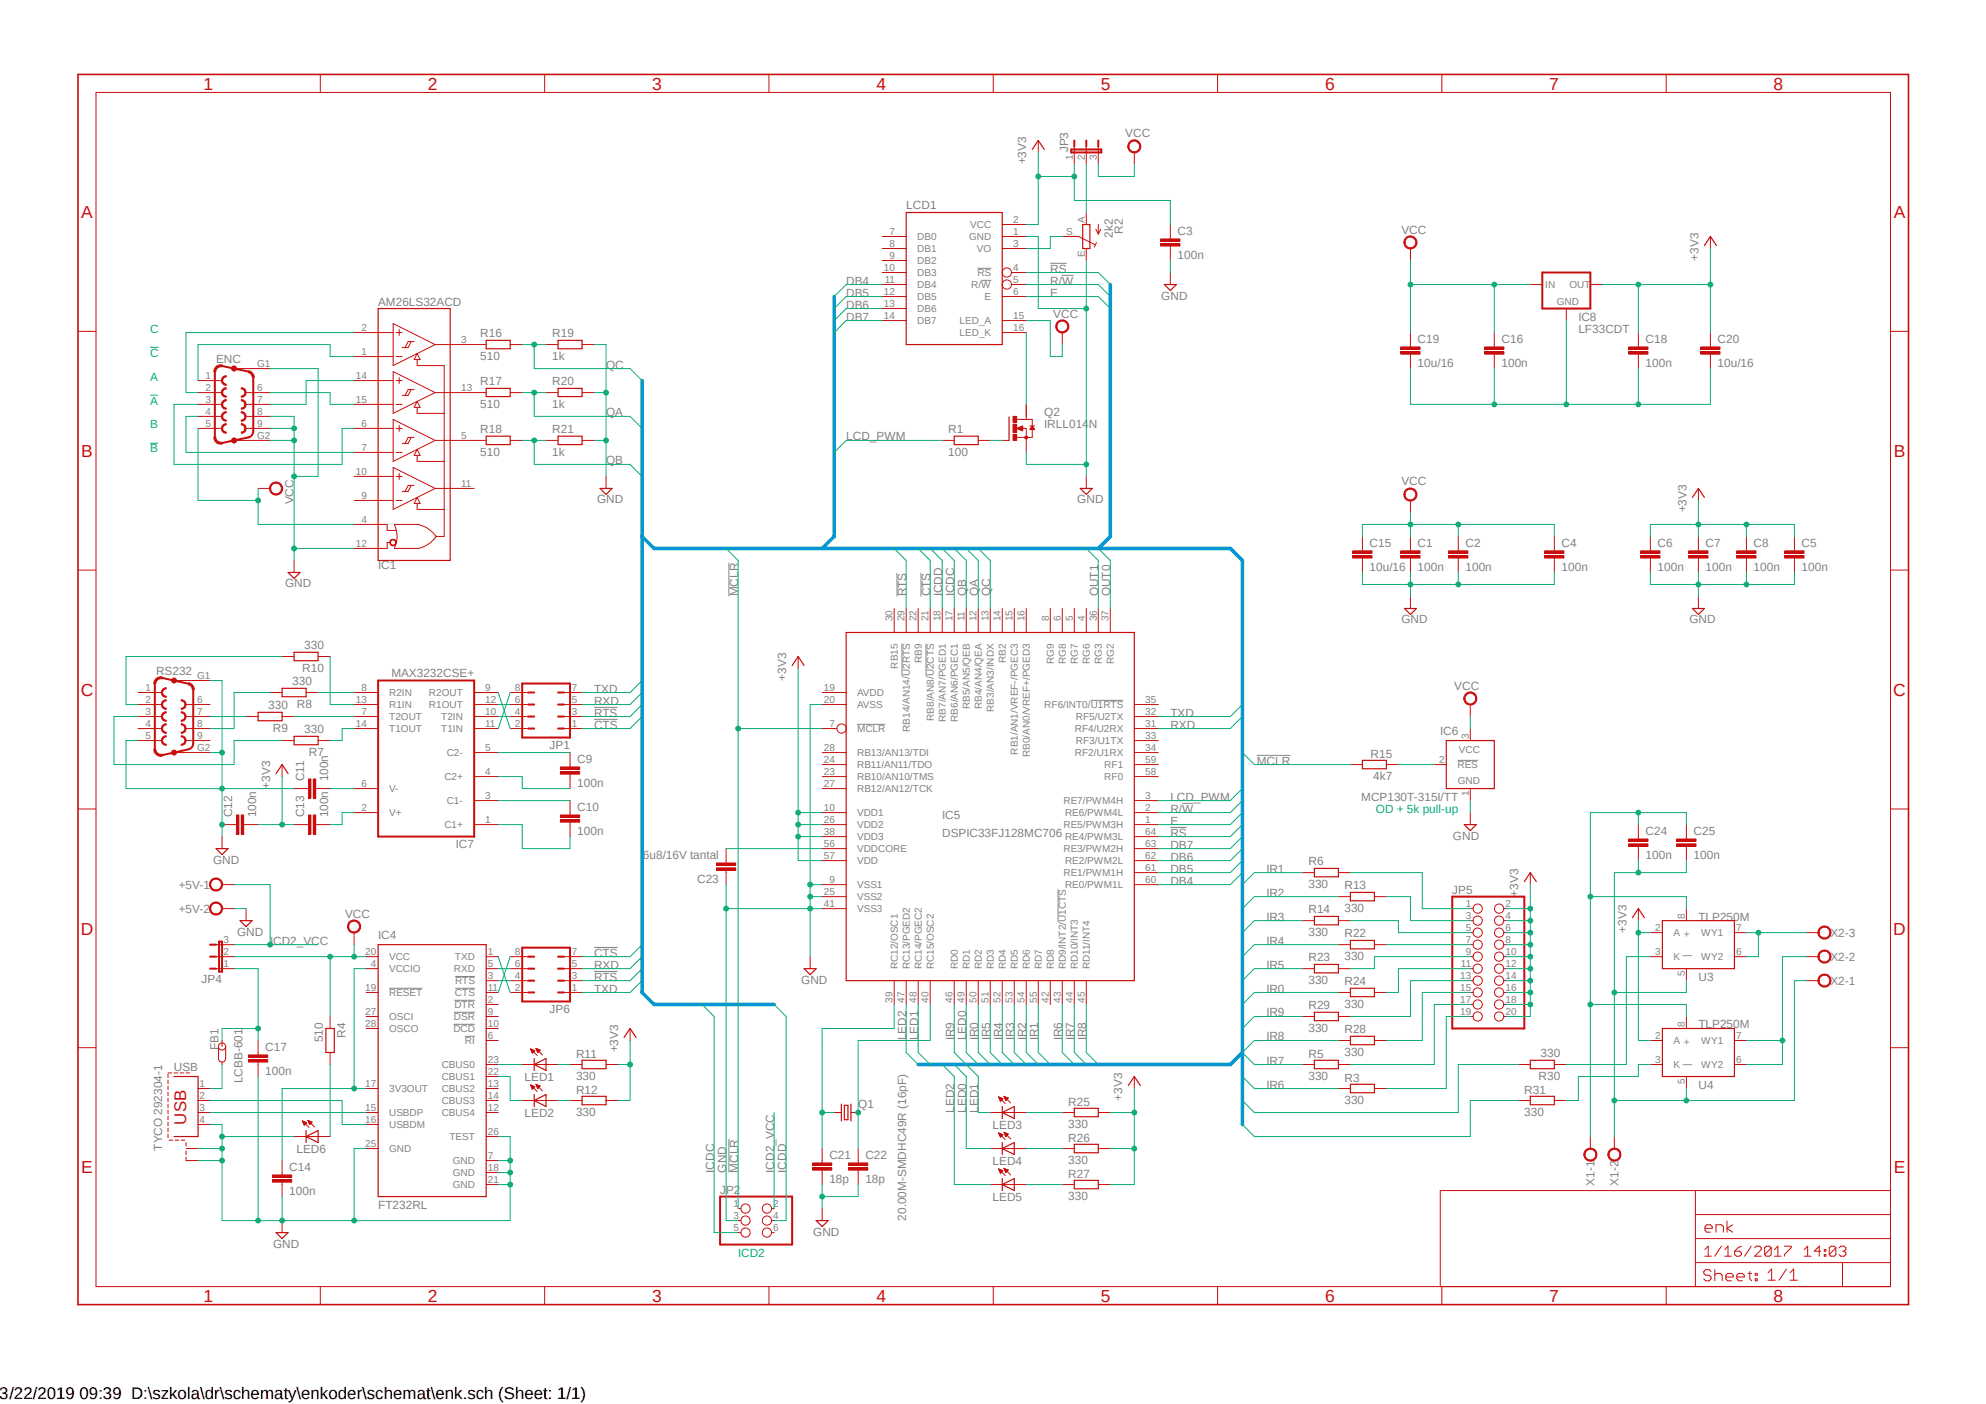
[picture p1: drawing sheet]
<svg xmlns="http://www.w3.org/2000/svg" width="420mm" height="297mm" viewBox="0 0 420 297" stroke-linecap="round" stroke-linejoin="round" font-family="sans-serif">
<defs><g id="words">
<g font-size="3.7" fill="#c90d0c">
<text x="43" y="19">1</text>
<text x="90.5" y="19">2</text>
<text x="138" y="19">3</text>
<text x="185.4" y="19">4</text>
<text x="232.9" y="19">5</text>
<text x="280.3" y="19">6</text>
<text x="327.8" y="19">7</text>
<text x="375.2" y="19">8</text>
<text x="17.2" y="46.1">A</text>
<text x="400.6" y="46.1">A</text>
<text x="17.2" y="96.6">B</text>
<text x="400.6" y="96.6">B</text>
<text x="17.1" y="147.2">C</text>
<text x="400.5" y="147.2">C</text>
<text x="17.1" y="197.7">D</text>
<text x="400.5" y="197.7">D</text>
<text x="17.2" y="248.2">E</text>
<text x="400.6" y="248.2">E</text>
<text x="43" y="275.4">1</text>
<text x="90.5" y="275.4">2</text>
<text x="138" y="275.4">3</text>
<text x="185.4" y="275.4">4</text>
<text x="232.9" y="275.4">5</text>
<text x="280.3" y="275.4">6</text>
<text x="327.8" y="275.4">7</text>
<text x="375.2" y="275.4">8</text>
</g>
<text font-size="3.6" fill="#c90d0c" x="39.4" y="237.9" transform="rotate(-90 39.4 237.9)">USB</text>
<text font-size="3.6" x="0" y="296">3/22/2019 09:39 D:\szkola\dr\schematy\enkoder\schemat\enk.sch (Sheet: 1/1)</text>
<g font-size="2.5" fill="#808080">
<text x="238.1" y="29.1">VCC</text>
<text x="217.1" y="34.8" transform="rotate(-90 217.1 34.8)">+3V3</text>
<text x="226" y="32.3" transform="rotate(-90 226 32.3)">JP3</text>
<text x="191.7" y="44.3">LCD1</text>
<text x="235.4" y="50.3" transform="rotate(-90 235.4 50.3)">2k2</text>
<text x="237.6" y="49.4" transform="rotate(-90 237.6 49.4)">R2</text>
<text x="249.1" y="49.7">C3</text>
<text x="296.5" y="49.4">VCC</text>
<text x="222.2" y="57.7">RS</text>
<text x="249.1" y="54.7">100n</text>
<text x="359.3" y="55.1" transform="rotate(-90 359.3 55.1)">+3V3</text>
<text x="80" y="64.6">AM26LS32ACD</text>
<text x="179" y="60.2">DB4</text>
<text x="179" y="62.7">DB5</text>
<text x="179" y="65.3">DB6</text>
<text x="222.2" y="60.2">R/W</text>
<text x="222.2" y="62.7">E</text>
<text x="245.7" y="63.4">GND</text>
<text x="101.6" y="71.4">R16</text>
<text x="116.8" y="71.4">R19</text>
<text x="179" y="67.8">DB7</text>
<text x="222.8" y="67.2">VCC</text>
<text x="333.9" y="70.4">LF33CDT</text>
<text x="333.9" y="67.8">IC8</text>
<text x="45.7" y="76.7">ENC</text>
<text x="101.6" y="76.2">510</text>
<text x="116.8" y="76.2">1k</text>
<text x="128.2" y="78">QC</text>
<text x="299.9" y="77.6">10u/16</text>
<text x="299.9" y="72.5">C19</text>
<text x="317.7" y="77.6">100n</text>
<text x="317.7" y="72.5">C16</text>
<text x="348.1" y="77.6">100n</text>
<text x="348.1" y="72.5">C18</text>
<text x="363.4" y="77.6">10u/16</text>
<text x="363.4" y="72.5">C20</text>
<text x="101.6" y="81.5">R17</text>
<text x="116.8" y="81.5">R20</text>
<text x="101.6" y="86.4">510</text>
<text x="116.8" y="86.4">1k</text>
<text x="128.2" y="88.1">QA</text>
<text x="220.9" y="88.1">Q2</text>
<text x="101.6" y="91.7">R18</text>
<text x="116.8" y="91.7">R21</text>
<text x="179" y="93.2">LCD_PWM</text>
<text x="200.6" y="91.7">R1</text>
<text x="220.9" y="90.6">IRLL014N</text>
<text x="101.6" y="96.5">510</text>
<text x="116.8" y="96.5">1k</text>
<text x="128.2" y="98.3">QB</text>
<text x="200.6" y="96.5">100</text>
<text x="62.1" y="106.7" transform="rotate(-90 62.1 106.7)">VCC</text>
<text x="126.3" y="106.5">GND</text>
<text x="227.9" y="106.5">GND</text>
<text x="296.5" y="102.7">VCC</text>
<text x="356.8" y="108.4" transform="rotate(-90 356.8 108.4)">+3V3</text>
<text x="289.8" y="115.7">C15</text>
<text x="299.9" y="115.7">C1</text>
<text x="310" y="115.7">C2</text>
<text x="330.4" y="115.7">C4</text>
<text x="350.7" y="115.7">C6</text>
<text x="360.8" y="115.7">C7</text>
<text x="371" y="115.7">C8</text>
<text x="381.2" y="115.7">C5</text>
<text x="60.3" y="124.3">GND</text>
<text x="80" y="120.5">IC1</text>
<text x="289.8" y="120.7">10u/16</text>
<text x="299.9" y="120.7">100n</text>
<text x="310" y="120.7">100n</text>
<text x="330.4" y="120.7">100n</text>
<text x="350.7" y="120.7">100n</text>
<text x="360.8" y="120.7">100n</text>
<text x="371" y="120.7">100n</text>
<text x="381.2" y="120.7">100n</text>
<text x="156.2" y="126.2" transform="rotate(-90 156.2 126.2)">MCLR</text>
<text x="191.7" y="126.2" transform="rotate(-90 191.7 126.2)">RTS</text>
<text x="196.8" y="126.2" transform="rotate(-90 196.8 126.2)">CTS</text>
<text x="199.3" y="126.2" transform="rotate(-90 199.3 126.2)">ICDD</text>
<text x="201.9" y="126.2" transform="rotate(-90 201.9 126.2)">ICDC</text>
<text x="204.4" y="126.2" transform="rotate(-90 204.4 126.2)">QB</text>
<text x="207" y="126.2" transform="rotate(-90 207 126.2)">QA</text>
<text x="209.5" y="126.2" transform="rotate(-90 209.5 126.2)">QC</text>
<text x="232.4" y="126.2" transform="rotate(-90 232.4 126.2)">OUT1</text>
<text x="234.9" y="126.2" transform="rotate(-90 234.9 126.2)">OUT0</text>
<text x="296.5" y="131.9">GND</text>
<text x="357.4" y="131.9">GND</text>
<text x="64.4" y="137.4">330</text>
<text x="33" y="142.7">RS232</text>
<text x="64" y="142.2">R10</text>
<text x="82.8" y="143.2">MAX3232CSE+</text>
<text x="166.3" y="144" transform="rotate(-90 166.3 144)">+3V3</text>
<text x="61.8" y="145">330</text>
<text x="62.8" y="149.8">R8</text>
<text x="125.7" y="149.1">RXD</text>
<text x="125.7" y="146.5">TXD</text>
<text x="307.7" y="145.9">VCC</text>
<text x="56.8" y="150.1">330</text>
<text x="57.7" y="154.9">R9</text>
<text x="64.4" y="155.2">330</text>
<text x="125.7" y="154.1">CTS</text>
<text x="125.7" y="151.6">RTS</text>
<text x="247.6" y="154.1">RXD</text>
<text x="247.6" y="151.6">TXD</text>
<text x="304.7" y="155.4">IC6</text>
<text x="65.4" y="159.9">R7</text>
<text x="116.3" y="158.5">JP1</text>
<text x="122.1" y="161.4">C9</text>
<text x="265.9" y="161.8">MCLR</text>
<text x="290" y="160.3">R15</text>
<text x="57.1" y="166.8" transform="rotate(-90 57.1 166.8)">+3V3</text>
<text x="64.4" y="165.3" transform="rotate(-90 64.4 165.3)">C11</text>
<text x="69.5" y="165.3" transform="rotate(-90 69.5 165.3)">100n</text>
<text x="122.1" y="166.5">100n</text>
<text x="290.5" y="165.1">4k7</text>
<text x="49.1" y="172.9" transform="rotate(-90 49.1 172.9)">C12</text>
<text x="54.2" y="172.9" transform="rotate(-90 54.2 172.9)">100n</text>
<text x="64.4" y="172.9" transform="rotate(-90 64.4 172.9)">C13</text>
<text x="69.5" y="172.9" transform="rotate(-90 69.5 172.9)">100n</text>
<text x="122.1" y="171.5">C10</text>
<text x="199.3" y="173.2">IC5</text>
<text x="247.6" y="171.9">R/W</text>
<text x="247.6" y="169.4">LCD_PWM</text>
<text x="288" y="169.4">MCP130T-315I/TT</text>
<text x="96.5" y="179.4">IC7</text>
<text x="122.1" y="176.6">100n</text>
<text x="199.3" y="177">DSPIC33FJ128MC706</text>
<text x="247.6" y="179.5">DB7</text>
<text x="247.6" y="177">RS</text>
<text x="247.6" y="174.5">E</text>
<text x="307.4" y="177.6">GND</text>
<text x="348.1" y="176.6">C24</text>
<text x="358.3" y="176.6">C25</text>
<text x="45.1" y="182.7">GND</text>
<text x="136" y="181.7">6u8/16V tantal</text>
<text x="247.6" y="184.6">DB5</text>
<text x="247.6" y="182.1">DB6</text>
<text x="267.9" y="184.6">IR1</text>
<text x="276.8" y="183.1">R6</text>
<text x="348.1" y="181.7">100n</text>
<text x="358.3" y="181.7">100n</text>
<text x="37.8" y="188">+5V-1</text>
<text x="147.5" y="186.8">C23</text>
<text x="247.6" y="187.2">DB4</text>
<text x="267.9" y="189.7">IR2</text>
<text x="276.8" y="187.9">330</text>
<text x="284.4" y="188.2">R13</text>
<text x="307.2" y="189.1">JP5</text>
<text x="321.2" y="189.7" transform="rotate(-90 321.2 189.7)">+3V3</text>
<text x="37.8" y="193.1">+5V-2</text>
<text x="50.2" y="198">GND</text>
<text x="73" y="194.1">VCC</text>
<text x="267.9" y="194.8">IR3</text>
<text x="276.8" y="193.3">R14</text>
<text x="284.4" y="193">330</text>
<text x="344.1" y="197.3" transform="rotate(-90 344.1 197.3)">+3V3</text>
<text x="359.3" y="194.8">TLP250M</text>
<text x="57.1" y="199.9">ICD2_VCC</text>
<text x="80" y="198.6">IC4</text>
<text x="125.7" y="202.4">CTS</text>
<text x="267.9" y="199.9">IR4</text>
<text x="276.8" y="198.1">330</text>
<text x="276.8" y="203.4">R23</text>
<text x="284.4" y="203.2">330</text>
<text x="284.4" y="198.3">R22</text>
<text x="387.3" y="203.3">X2-2</text>
<text x="387.3" y="198.2">X2-3</text>
<text x="42.7" y="208">JP4</text>
<text x="125.7" y="204.9">RXD</text>
<text x="125.7" y="207.5">RTS</text>
<text x="169.5" y="208.1">GND</text>
<text x="267.9" y="204.9">IR5</text>
<text x="276.8" y="208.2">330</text>
<text x="284.4" y="208.5">R24</text>
<text x="359.3" y="207.5">U3</text>
<text x="387.3" y="208.4">X2-1</text>
<text x="116.3" y="214.3">JP6</text>
<text x="125.7" y="210">TXD</text>
<text x="267.9" y="210">IR0</text>
<text x="267.9" y="215.1">IR9</text>
<text x="276.8" y="213.6">R29</text>
<text x="284.4" y="213.3">330</text>
<text x="68.3" y="220.5" transform="rotate(-90 68.3 220.5)">510</text>
<text x="73.1" y="219.5" transform="rotate(-90 73.1 219.5)">R4</text>
<text x="191.7" y="220.1" transform="rotate(-90 191.7 220.1)">LED2</text>
<text x="194.3" y="220.1" transform="rotate(-90 194.3 220.1)">LED1</text>
<text x="201.9" y="220.1" transform="rotate(-90 201.9 220.1)">IR9</text>
<text x="204.4" y="220.1" transform="rotate(-90 204.4 220.1)">LED0</text>
<text x="207" y="220.1" transform="rotate(-90 207 220.1)">IR0</text>
<text x="209.5" y="220.1" transform="rotate(-90 209.5 220.1)">IR5</text>
<text x="212" y="220.1" transform="rotate(-90 212 220.1)">IR4</text>
<text x="214.6" y="220.1" transform="rotate(-90 214.6 220.1)">IR3</text>
<text x="217.1" y="220.1" transform="rotate(-90 217.1 220.1)">IR2</text>
<text x="219.7" y="220.1" transform="rotate(-90 219.7 220.1)">IR1</text>
<text x="224.7" y="220.1" transform="rotate(-90 224.7 220.1)">IR6</text>
<text x="227.3" y="220.1" transform="rotate(-90 227.3 220.1)">IR7</text>
<text x="229.8" y="220.1" transform="rotate(-90 229.8 220.1)">IR8</text>
<text x="267.9" y="220.1">IR8</text>
<text x="276.8" y="218.4">330</text>
<text x="284.4" y="218.7">R28</text>
<text x="359.3" y="217.6">TLP250M</text>
<text x="36.8" y="226.5">USB</text>
<text x="46.2" y="222.2" transform="rotate(-90 46.2 222.2)">FB1</text>
<text x="56.1" y="227.4">100n</text>
<text x="56.1" y="222.3">C17</text>
<text x="121.9" y="223.7">R11</text>
<text x="130.8" y="222.7" transform="rotate(-90 130.8 222.7)">+3V3</text>
<text x="267.9" y="225.2">IR7</text>
<text x="276.8" y="223.7">R5</text>
<text x="284.4" y="223.4">330</text>
<text x="325.9" y="223.7">330</text>
<text x="51.3" y="229.2" transform="rotate(-90 51.3 229.2)">LCBB-601</text>
<text x="111" y="228.8">LED1</text>
<text x="121.9" y="228.5">330</text>
<text x="121.9" y="231.4">R12</text>
<text x="226" y="233.9">R25</text>
<text x="237.4" y="232.8" transform="rotate(-90 237.4 232.8)">+3V3</text>
<text x="267.9" y="230.3">IR6</text>
<text x="276.8" y="228.5">330</text>
<text x="284.4" y="233.6">330</text>
<text x="284.4" y="228.8">R3</text>
<text x="322.5" y="231.4">R31</text>
<text x="325.5" y="228.5">R30</text>
<text x="359.3" y="230.3">U4</text>
<text x="111" y="236.4">LED2</text>
<text x="121.9" y="236.1">330</text>
<text x="181.6" y="234.4">Q1</text>
<text x="201.9" y="235.4" transform="rotate(-90 201.9 235.4)">LED2</text>
<text x="204.4" y="235.4" transform="rotate(-90 204.4 235.4)">LED0</text>
<text x="207" y="235.4" transform="rotate(-90 207 235.4)">LED1</text>
<text x="210" y="238.9">LED3</text>
<text x="226" y="238.7">330</text>
<text x="322.5" y="236.1">330</text>
<text x="34.3" y="243.4" transform="rotate(-90 34.3 243.4)">TYCO 292304-1</text>
<text x="62.7" y="244">LED6</text>
<text x="175.5" y="245.2">C21</text>
<text x="183.1" y="245.2">C22</text>
<text x="226" y="241.5">R26</text>
<text x="61.2" y="247.7">C14</text>
<text x="151.1" y="248.1" transform="rotate(-90 151.1 248.1)">ICDC</text>
<text x="153.6" y="248.1" transform="rotate(-90 153.6 248.1)">GND</text>
<text x="156.2" y="248.1" transform="rotate(-90 156.2 248.1)">MCLR</text>
<text x="163.8" y="248.1" transform="rotate(-90 163.8 248.1)">ICD2_VCC</text>
<text x="166.3" y="248.1" transform="rotate(-90 166.3 248.1)">ICDD</text>
<text x="175.5" y="250.2">18p</text>
<text x="183.1" y="250.2">18p</text>
<text x="210" y="246.5">LED4</text>
<text x="226" y="249.1">R27</text>
<text x="226" y="246.3">330</text>
<text x="337.3" y="250.8" transform="rotate(-90 337.3 250.8)">X1-1</text>
<text x="342.4" y="250.8" transform="rotate(-90 342.4 250.8)">X1-2</text>
<text x="61.2" y="252.8">100n</text>
<text x="80" y="255.7">FT232RL</text>
<text x="152.3" y="252.5">JP2</text>
<text x="210" y="254.2">LED5</text>
<text x="226" y="253.9">330</text>
<text x="57.8" y="263.9">GND</text>
<text x="172" y="261.4">GND</text>
<text x="191.7" y="258.2" transform="rotate(-90 191.7 258.2)">20.00M-SMDHC49R (16pF)</text>
</g>
<g font-size="2.5" fill="#0dab76">
<text x="31.7" y="70.4">C</text>
<text x="31.7" y="75.4">C</text>
<text x="31.7" y="80.5">A</text>
<text x="31.7" y="85.6">A</text>
<text x="31.7" y="90.6">B</text>
<text x="31.7" y="95.7">B</text>
<text x="291.1" y="171.9">OD + 5k pull-up</text>
<text x="156.2" y="265.9">ICD2</text>
</g>
<g font-size="2.1" fill="#808080">
<text x="226.9" y="33.8" transform="rotate(-90 226.9 33.8)">1</text>
<text x="229.5" y="33.8" transform="rotate(-90 229.5 33.8)">2</text>
<text x="232" y="33.8" transform="rotate(-90 232 33.8)">3</text>
<text x="214.4" y="47.1">2</text>
<text x="229.5" y="47.1" transform="rotate(-90 229.5 47.1)">A</text>
<text x="188.2" y="49.7">7</text>
<text x="188.2" y="52.2">8</text>
<text x="194" y="50.8">DB0</text>
<text x="194" y="53.3">DB1</text>
<text x="205" y="50.8">GND</text>
<text x="205.3" y="48.3">VCC</text>
<text x="206.7" y="53.3">VO</text>
<text x="214.4" y="49.7">1</text>
<text x="214.4" y="52.2">3</text>
<text x="225.5" y="49.7">S</text>
<text x="187" y="57.3">10</text>
<text x="187.2" y="59.8">11</text>
<text x="188.2" y="54.7">9</text>
<text x="194" y="55.9">DB2</text>
<text x="194" y="58.4">DB3</text>
<text x="206.8" y="58.4">RS</text>
<text x="214.4" y="57.3">4</text>
<text x="214.4" y="59.8">5</text>
<text x="229.5" y="54.3" transform="rotate(-90 229.5 54.3)">E</text>
<text x="187" y="62.4">12</text>
<text x="187" y="64.9">13</text>
<text x="194" y="61">DB4</text>
<text x="194" y="63.5">DB5</text>
<text x="205.5" y="61">R/W</text>
<text x="208.3" y="63.5">E</text>
<text x="214.4" y="62.4">6</text>
<text x="326.9" y="60.8">IN</text>
<text x="329.3" y="64.5">GND</text>
<text x="332" y="60.8">OUT</text>
<text x="76.5" y="70">2</text>
<text x="187" y="67.4">14</text>
<text x="194" y="66">DB6</text>
<text x="194" y="68.6">DB7</text>
<text x="203" y="68.6">LED_A</text>
<text x="203" y="71.1">LED_K</text>
<text x="214.4" y="67.4">15</text>
<text x="214.4" y="70">16</text>
<text x="54.4" y="77.6">G1</text>
<text x="76.5" y="75.1">1</text>
<text x="97.6" y="72.5">3</text>
<text x="43.5" y="80.1">1</text>
<text x="43.5" y="82.7">2</text>
<text x="54.4" y="82.7">6</text>
<text x="75.3" y="80.1">14</text>
<text x="97.6" y="82.7">13</text>
<text x="43.5" y="85.2">3</text>
<text x="43.5" y="87.8">4</text>
<text x="54.4" y="85.2">7</text>
<text x="54.4" y="87.8">8</text>
<text x="75.3" y="85.2">15</text>
<text x="43.5" y="90.3">5</text>
<text x="54.4" y="90.3">9</text>
<text x="54.4" y="92.8">G2</text>
<text x="76.5" y="90.3">6</text>
<text x="76.5" y="95.4">7</text>
<text x="97.6" y="92.8">5</text>
<text x="75.3" y="100.5">10</text>
<text x="76.5" y="105.5">9</text>
<text x="97.6" y="103">11</text>
<text x="76.5" y="110.6">4</text>
<text x="75.3" y="115.7">12</text>
<text x="188.8" y="131.5" transform="rotate(-90 188.8 131.5)">30</text>
<text x="191.4" y="131.5" transform="rotate(-90 191.4 131.5)">29</text>
<text x="193.9" y="131.5" transform="rotate(-90 193.9 131.5)">22</text>
<text x="196.5" y="131.5" transform="rotate(-90 196.5 131.5)">21</text>
<text x="199" y="131.5" transform="rotate(-90 199 131.5)">18</text>
<text x="201.5" y="131.5" transform="rotate(-90 201.5 131.5)">17</text>
<text x="204.1" y="131.5" transform="rotate(-90 204.1 131.5)">11</text>
<text x="206.6" y="131.5" transform="rotate(-90 206.6 131.5)">12</text>
<text x="209.2" y="131.5" transform="rotate(-90 209.2 131.5)">13</text>
<text x="211.7" y="131.5" transform="rotate(-90 211.7 131.5)">14</text>
<text x="214.2" y="131.5" transform="rotate(-90 214.2 131.5)">15</text>
<text x="216.8" y="131.5" transform="rotate(-90 216.8 131.5)">16</text>
<text x="221.9" y="131.5" transform="rotate(-90 221.9 131.5)">8</text>
<text x="224.4" y="131.5" transform="rotate(-90 224.4 131.5)">6</text>
<text x="226.9" y="131.5" transform="rotate(-90 226.9 131.5)">5</text>
<text x="229.5" y="131.5" transform="rotate(-90 229.5 131.5)">4</text>
<text x="232" y="131.5" transform="rotate(-90 232 131.5)">36</text>
<text x="234.5" y="131.5" transform="rotate(-90 234.5 131.5)">37</text>
<text x="41.7" y="143.6">G1</text>
<text x="189.9" y="141.4" transform="rotate(-90 189.9 141.4)">RB15</text>
<text x="195" y="140.3" transform="rotate(-90 195 140.3)">RB9</text>
<text x="212.8" y="140.3" transform="rotate(-90 212.8 140.3)">RB2</text>
<text x="223" y="140.5" transform="rotate(-90 223 140.5)">RG9</text>
<text x="225.5" y="140.5" transform="rotate(-90 225.5 140.5)">RG8</text>
<text x="228" y="140.5" transform="rotate(-90 228 140.5)">RG7</text>
<text x="230.6" y="140.5" transform="rotate(-90 230.6 140.5)">RG6</text>
<text x="233.1" y="140.5" transform="rotate(-90 233.1 140.5)">RG3</text>
<text x="235.7" y="140.5" transform="rotate(-90 235.7 140.5)">RG2</text>
<text x="30.8" y="146.2">1</text>
<text x="30.8" y="148.7">2</text>
<text x="41.7" y="148.7">6</text>
<text x="75.3" y="148.7">13</text>
<text x="76.5" y="146.2">8</text>
<text x="82.3" y="149.8">R1IN</text>
<text x="82.3" y="147.3">R2IN</text>
<text x="90.8" y="149.8">R1OUT</text>
<text x="90.8" y="147.3">R2OUT</text>
<text x="102.6" y="148.7">12</text>
<text x="102.6" y="146.2">9</text>
<text x="108.9" y="148.7">6</text>
<text x="108.9" y="146.2">8</text>
<text x="121" y="148.7">5</text>
<text x="121" y="146.2">7</text>
<text x="174.3" y="146.2">19</text>
<text x="174.3" y="148.7">20</text>
<text x="181.3" y="147.3">AVDD</text>
<text x="181.3" y="149.8">AVSS</text>
<text x="205.2" y="150" transform="rotate(-90 205.2 150)">RB5/AN5/QEB</text>
<text x="207.7" y="150" transform="rotate(-90 207.7 150)">RB4/AN4/QEA</text>
<text x="220.9" y="149.8">RF6/INT0/U1RTS</text>
<text x="242.3" y="148.7">35</text>
<text x="30.8" y="151.3">3</text>
<text x="30.8" y="153.8">4</text>
<text x="41.7" y="151.3">7</text>
<text x="41.7" y="153.8">8</text>
<text x="75.3" y="153.8">14</text>
<text x="76.5" y="151.3">7</text>
<text x="82.3" y="154.9">T1OUT</text>
<text x="82.3" y="152.4">T2OUT</text>
<text x="93.3" y="154.9">T1IN</text>
<text x="93.3" y="152.4">T2IN</text>
<text x="102.6" y="153.8">11</text>
<text x="102.6" y="151.3">10</text>
<text x="108.9" y="153.8">2</text>
<text x="108.9" y="151.3">4</text>
<text x="121" y="153.8">1</text>
<text x="121" y="151.3">3</text>
<text x="175.5" y="153.8">7</text>
<text x="181.3" y="154.9">MCLR</text>
<text x="192.5" y="154.8" transform="rotate(-90 192.5 154.8)">RB14/AN14/U2RTS</text>
<text x="197.6" y="152.5" transform="rotate(-90 197.6 152.5)">RB8/AN8/U2CTS</text>
<text x="200.1" y="152.7" transform="rotate(-90 200.1 152.7)">RB7/AN7/PGED1</text>
<text x="202.6" y="152.7" transform="rotate(-90 202.6 152.7)">RB6/AN6/PGEC1</text>
<text x="210.3" y="150.6" transform="rotate(-90 210.3 150.6)">RB3/AN3/INDX</text>
<text x="227.4" y="154.9">RF4/U2RX</text>
<text x="227.6" y="152.4">RF5/U2TX</text>
<text x="242.3" y="153.8">31</text>
<text x="242.3" y="151.3">32</text>
<text x="30.8" y="156.3">5</text>
<text x="41.7" y="156.3">9</text>
<text x="41.7" y="158.9">G2</text>
<text x="94.5" y="160">C2-</text>
<text x="102.6" y="158.9">5</text>
<text x="174.3" y="158.9">28</text>
<text x="174.3" y="161.4">24</text>
<text x="181.3" y="160">RB13/AN13/TDI</text>
<text x="215.3" y="159.6" transform="rotate(-90 215.3 159.6)">RB1/AN1/VREF-/PGEC3</text>
<text x="217.9" y="160.1" transform="rotate(-90 217.9 160.1)">RB0/AN0/VREF+/PGED3</text>
<text x="227.4" y="160">RF2/U1RX</text>
<text x="227.6" y="157.4">RF3/U1TX</text>
<text x="242.3" y="161.4">59</text>
<text x="242.3" y="158.9">34</text>
<text x="242.3" y="156.3">33</text>
<text x="304.4" y="161.4">2</text>
<text x="308.6" y="159.2">VCC</text>
<text x="310.7" y="156.3" transform="rotate(-90 310.7 156.3)">3</text>
<text x="76.5" y="166.5">6</text>
<text x="82.3" y="167.6">V-</text>
<text x="94" y="165.1">C2+</text>
<text x="102.6" y="163.9">4</text>
<text x="174.3" y="166.5">27</text>
<text x="174.3" y="163.9">23</text>
<text x="181.3" y="167.6">RB12/AN12/TCK</text>
<text x="181.3" y="162.5">RB11/AN11/TDO</text>
<text x="181.3" y="165.1">RB10/AN10/TMS</text>
<text x="233.6" y="165.1">RF0</text>
<text x="233.6" y="162.5">RF1</text>
<text x="242.3" y="163.9">58</text>
<text x="308.3" y="162.5">RES</text>
<text x="308.4" y="165.8">GND</text>
<text x="76.5" y="171.5">2</text>
<text x="82.3" y="172.7">V+</text>
<text x="94.5" y="170.1">C1-</text>
<text x="102.6" y="169">3</text>
<text x="174.3" y="171.5">10</text>
<text x="181.3" y="172.7">VDD1</text>
<text x="225" y="170.1">RE7/PWM4H</text>
<text x="225.3" y="172.7">RE6/PWM4L</text>
<text x="242.3" y="171.5">2</text>
<text x="242.3" y="169">3</text>
<text x="310.7" y="168.4" transform="rotate(-90 310.7 168.4)">1</text>
<text x="94" y="175.2">C1+</text>
<text x="102.6" y="174.1">1</text>
<text x="174.3" y="174.1">26</text>
<text x="174.3" y="176.6">38</text>
<text x="174.3" y="179.2">56</text>
<text x="181.3" y="175.2">VDD2</text>
<text x="181.3" y="177.8">VDD3</text>
<text x="225" y="175.2">RE5/PWM3H</text>
<text x="225.3" y="177.8">RE4/PWM3L</text>
<text x="242.3" y="179.2">63</text>
<text x="242.3" y="176.6">64</text>
<text x="242.3" y="174.1">1</text>
<text x="174.3" y="181.7">57</text>
<text x="181.3" y="180.3">VDDCORE</text>
<text x="181.3" y="182.8">VDD</text>
<text x="225" y="185.4">RE1/PWM1H</text>
<text x="225" y="180.3">RE3/PWM2H</text>
<text x="225.3" y="182.8">RE2/PWM2L</text>
<text x="242.3" y="184.2">61</text>
<text x="242.3" y="181.7">62</text>
<text x="174.3" y="189.3">25</text>
<text x="174.3" y="191.9">41</text>
<text x="175.5" y="186.8">9</text>
<text x="181.3" y="187.9">VSS1</text>
<text x="181.3" y="190.5">VSS2</text>
<text x="225.3" y="187.9">RE0/PWM1L</text>
<text x="242.3" y="186.8">60</text>
<text x="310.1" y="191.9">1</text>
<text x="318.5" y="191.9">2</text>
<text x="181.3" y="193">VSS3</text>
<text x="310.1" y="194.4">3</text>
<text x="310.1" y="196.9">5</text>
<text x="318.5" y="194.4">4</text>
<text x="318.5" y="196.9">6</text>
<text x="350.2" y="196.9">2</text>
<text x="356.4" y="194.4" transform="rotate(-90 356.4 194.4)">8</text>
<text x="367.3" y="196.9">7</text>
<text x="47.3" y="202">2</text>
<text x="47.3" y="199.5">3</text>
<text x="77.2" y="202">20</text>
<text x="82.3" y="203.2">VCC</text>
<text x="96.3" y="203.2">TXD</text>
<text x="103.2" y="202">1</text>
<text x="108.9" y="202">8</text>
<text x="121" y="202">7</text>
<text x="310.1" y="199.5">7</text>
<text x="310.1" y="202">9</text>
<text x="318.5" y="199.5">8</text>
<text x="318.5" y="202">10</text>
<text x="350.2" y="202">3</text>
<text x="354" y="198.1">A</text>
<text x="354" y="203.2">K</text>
<text x="357.5" y="202.6" transform="rotate(-90 357.5 202.6)">|</text>
<text x="357.5" y="198.3" transform="rotate(-90 357.5 198.3)">+</text>
<text x="359.9" y="198.1">WY1</text>
<text x="359.9" y="203.2">WY2</text>
<text x="367.3" y="202">6</text>
<text x="47.3" y="204.6">1</text>
<text x="77.2" y="209.6">19</text>
<text x="78.4" y="204.6">4</text>
<text x="82.3" y="205.7">VCCIO</text>
<text x="96" y="205.7">RXD</text>
<text x="96.3" y="208.2">RTS</text>
<text x="103.2" y="204.6">5</text>
<text x="103.2" y="207.1">3</text>
<text x="103.2" y="209.6">11</text>
<text x="108.9" y="209.6">2</text>
<text x="108.9" y="207.1">4</text>
<text x="108.9" y="204.6">6</text>
<text x="121" y="209.6">1</text>
<text x="121" y="207.1">3</text>
<text x="121" y="204.6">5</text>
<text x="189.9" y="205.1" transform="rotate(-90 189.9 205.1)">RC12/OSC1</text>
<text x="192.5" y="205.1" transform="rotate(-90 192.5 205.1)">RC13/PGED2</text>
<text x="195" y="205.1" transform="rotate(-90 195 205.1)">RC14/PGEC2</text>
<text x="197.6" y="205.1" transform="rotate(-90 197.6 205.1)">RC15/OSC2</text>
<text x="202.6" y="205.1" transform="rotate(-90 202.6 205.1)">RD0</text>
<text x="205.2" y="205.1" transform="rotate(-90 205.2 205.1)">RD1</text>
<text x="207.7" y="205.1" transform="rotate(-90 207.7 205.1)">RD2</text>
<text x="210.3" y="205.1" transform="rotate(-90 210.3 205.1)">RD3</text>
<text x="212.8" y="205.1" transform="rotate(-90 212.8 205.1)">RD4</text>
<text x="215.3" y="205.1" transform="rotate(-90 215.3 205.1)">RD5</text>
<text x="217.9" y="205.1" transform="rotate(-90 217.9 205.1)">RD6</text>
<text x="220.4" y="205.1" transform="rotate(-90 220.4 205.1)">RD7</text>
<text x="223" y="205.1" transform="rotate(-90 223 205.1)">RD8</text>
<text x="225.5" y="205.1" transform="rotate(-90 225.5 205.1)">RD9/INT2/U1CTS</text>
<text x="228" y="205.1" transform="rotate(-90 228 205.1)">RD10/INT3</text>
<text x="230.6" y="205.1" transform="rotate(-90 230.6 205.1)">RD11/INT4</text>
<text x="308.9" y="207.1">13</text>
<text x="308.9" y="209.6">15</text>
<text x="309.1" y="204.6">11</text>
<text x="318.5" y="207.1">14</text>
<text x="318.5" y="209.6">16</text>
<text x="318.5" y="204.6">12</text>
<text x="356.4" y="206.5" transform="rotate(-90 356.4 206.5)">5</text>
<text x="77.2" y="214.7">27</text>
<text x="82.3" y="210.8">RESET</text>
<text x="82.3" y="215.8">OSCI</text>
<text x="96" y="215.8">DSR</text>
<text x="96.1" y="213.3">DTR</text>
<text x="96.3" y="210.8">CTS</text>
<text x="103.2" y="212.2">2</text>
<text x="103.2" y="214.7">9</text>
<text x="188.8" y="212.2" transform="rotate(-90 188.8 212.2)">39</text>
<text x="191.4" y="212.2" transform="rotate(-90 191.4 212.2)">47</text>
<text x="193.9" y="212.2" transform="rotate(-90 193.9 212.2)">48</text>
<text x="196.5" y="212.2" transform="rotate(-90 196.5 212.2)">40</text>
<text x="201.5" y="212.2" transform="rotate(-90 201.5 212.2)">46</text>
<text x="204.1" y="212.2" transform="rotate(-90 204.1 212.2)">49</text>
<text x="206.6" y="212.2" transform="rotate(-90 206.6 212.2)">50</text>
<text x="209.2" y="212.2" transform="rotate(-90 209.2 212.2)">51</text>
<text x="211.7" y="212.2" transform="rotate(-90 211.7 212.2)">52</text>
<text x="214.2" y="212.2" transform="rotate(-90 214.2 212.2)">53</text>
<text x="216.8" y="212.2" transform="rotate(-90 216.8 212.2)">54</text>
<text x="219.3" y="212.2" transform="rotate(-90 219.3 212.2)">55</text>
<text x="221.9" y="212.2" transform="rotate(-90 221.9 212.2)">42</text>
<text x="224.4" y="212.2" transform="rotate(-90 224.4 212.2)">43</text>
<text x="226.9" y="212.2" transform="rotate(-90 226.9 212.2)">44</text>
<text x="229.5" y="212.2" transform="rotate(-90 229.5 212.2)">45</text>
<text x="308.9" y="212.2">17</text>
<text x="308.9" y="214.7">19</text>
<text x="318.5" y="212.2">18</text>
<text x="318.5" y="214.7">20</text>
<text x="77.2" y="217.3">28</text>
<text x="82.3" y="218.4">OSCO</text>
<text x="95.9" y="218.4">DCD</text>
<text x="98.4" y="220.9">RI</text>
<text x="103.2" y="217.3">10</text>
<text x="103.2" y="219.8">6</text>
<text x="350.2" y="219.8">2</text>
<text x="354" y="220.9">A</text>
<text x="356.4" y="217.3" transform="rotate(-90 356.4 217.3)">8</text>
<text x="357.5" y="221.2" transform="rotate(-90 357.5 221.2)">+</text>
<text x="359.9" y="220.9">WY1</text>
<text x="367.3" y="219.8">7</text>
<text x="93.5" y="226">CBUS0</text>
<text x="103.2" y="224.9">23</text>
<text x="103.2" y="227.4">22</text>
<text x="350.2" y="224.9">3</text>
<text x="354" y="226">K</text>
<text x="357.5" y="225.4" transform="rotate(-90 357.5 225.4)">|</text>
<text x="359.9" y="226">WY2</text>
<text x="367.3" y="224.9">6</text>
<text x="42.2" y="230">1</text>
<text x="42.2" y="232.5">2</text>
<text x="77.2" y="230">17</text>
<text x="82.3" y="231.1">3V3OUT</text>
<text x="93.5" y="228.5">CBUS1</text>
<text x="93.5" y="231.1">CBUS2</text>
<text x="93.5" y="233.6">CBUS3</text>
<text x="103.2" y="230">13</text>
<text x="103.2" y="232.5">14</text>
<text x="356.4" y="229.3" transform="rotate(-90 356.4 229.3)">5</text>
<text x="42.2" y="235">3</text>
<text x="42.2" y="237.6">4</text>
<text x="77.2" y="235">15</text>
<text x="77.2" y="237.6">16</text>
<text x="82.3" y="236.1">USBDP</text>
<text x="82.3" y="238.7">USBDM</text>
<text x="93.5" y="236.1">CBUS4</text>
<text x="103.2" y="235">12</text>
<text x="77.2" y="242.7">25</text>
<text x="82.3" y="243.8">GND</text>
<text x="95.1" y="241.2">TEST</text>
<text x="103.2" y="245.2">7</text>
<text x="103.2" y="240.1">26</text>
<text x="95.8" y="246.3">GND</text>
<text x="95.8" y="248.8">GND</text>
<text x="95.8" y="251.4">GND</text>
<text x="103.2" y="247.7">18</text>
<text x="103.2" y="250.3">21</text>
<text x="155.2" y="255.4">1</text>
<text x="155.2" y="257.9">3</text>
<text x="163.6" y="255.4">2</text>
<text x="163.6" y="257.9">4</text>
<text x="155.2" y="260.4">5</text>
<text x="163.6" y="260.4">6</text>
</g>
</g></defs>
<path d="M16 15.4l388.1 261.2M404.1 15.4l-388.1 261.2" fill="none" stroke="#fff" stroke-width=".21"/>
<g fill="none" stroke="#808080" stroke-width=".21">
<path d="M206.8 56.8h2.9M207.6 59.3h2.1M222.2 55.7h3.5M224.7 58.3h2.4M154.2 119.1v7.1M189.8 121.2v5M190.8 136.1v6.9M194.8 121.2v5M195.9 136.1v7M125.7 152.2h5M125.7 149.6h4.9M181.3 153.2h6"/>
<path d="M230.7 148.2h6.9M265.9 159.8h7.1M247.6 175h3.5M250.1 170h2.4M308.3 160.9h4.4M223.8 188.1v7M82.3 209.1h7.1M95.9 216.7h4.6M96 214.2h4.5M96.1 211.6h4.4M96.3 209.1h4.2M96.3 206.6h4.2"/>
<path d="M98.4 219.2h2.1M125.7 200.4h5M125.7 205.5h4.9M154.2 241v7.1"/>
</g>
<path d="M297.3 103.7a1.41 1.41 0 0 1 2.3 .1 1.41 1.41 0 0 1-.8 2.1 1.41 1.41 0 0 1-1.8-1.3h.3a1.15 1.15 0 0 1 1.6-.9 1.15 1.15 0 0 1 .2 1.9 1.15 1.15 0 0 1-1.8-.6v-.4h-.3z" fill-rule="evenodd" fill="#c90d0c"/>
<path d="M297.3 103.7a1.41 1.41 0 0 1 2.3 .1 1.41 1.41 0 0 1-.8 2.1 1.41 1.41 0 0 1-1.8-1.3h.3a1.15 1.15 0 0 1 1.6-.9 1.15 1.15 0 0 1 .2 1.9 1.15 1.15 0 0 1-1.8-.6v-.4h-.3zM298.4 105.9v2.5M298.4 116v.5M298.4 118.1v.5M298.4 126.2v2.5" fill="none" stroke="#c90d0c" stroke-width=".21"/>
<path d="M297.1 128.7h2.6l-1.3 1.3z" fill="none" stroke="#c90d0c" stroke-width=".25"/>
<path d="M296.4 117.6h4v.5h-4z" fill-rule="evenodd" fill="#c90d0c"/>
<path d="M296.4 117.6h4v.5h-4z" fill="none" stroke="#c90d0c" stroke-width=".21"/>
<path d="M296.4 116.5h4v.6h-4z" fill-rule="evenodd" fill="#c90d0c"/>
<path d="M296.4 116.5h4v.6h-4zM298.4 113.5v2.5M298.4 118.6v2.5M308.5 116v.5M308.5 118.1v.5" fill="none" stroke="#c90d0c" stroke-width=".21"/>
<path d="M306.5 117.6h4v.5h-4z" fill-rule="evenodd" fill="#c90d0c"/>
<path d="M306.5 117.6h4v.5h-4z" fill="none" stroke="#c90d0c" stroke-width=".21"/>
<path d="M306.5 116.5h4v.6h-4z" fill-rule="evenodd" fill="#c90d0c"/>
<path d="M247.6 50v.5M247.6 52.1v.5M306.5 116.5h4v.6h-4zM308.5 113.5v2.5M308.5 118.6v2.5" fill="none" stroke="#c90d0c" stroke-width=".21"/>
<path d="M245.6 51.6h4v.5h-4z" fill-rule="evenodd" fill="#c90d0c"/>
<path d="M245.6 51.6h4v.5h-4z" fill="none" stroke="#c90d0c" stroke-width=".21"/>
<path d="M245.6 50.5h4v.6h-4z" fill-rule="evenodd" fill="#c90d0c"/>
<path d="M245.6 50.5h4v.6h-4zM247.6 47.5v2.5M247.6 52.6v2.5M328.8 116v.5M328.8 118.1v.5" fill="none" stroke="#c90d0c" stroke-width=".21"/>
<path d="M326.8 117.6h4.1v.5h-4.1z" fill-rule="evenodd" fill="#c90d0c"/>
<path d="M326.8 117.6h4.1v.5h-4.1z" fill="none" stroke="#c90d0c" stroke-width=".21"/>
<path d="M326.8 116.5h4.1v.6h-4.1z" fill-rule="evenodd" fill="#c90d0c"/>
<path d="M326.8 116.5h4.1v.6h-4.1zM328.8 113.5v2.5M328.8 118.6v2.5M349.2 116v.5M349.2 118.1v.5" fill="none" stroke="#c90d0c" stroke-width=".21"/>
<path d="M347.1 117.6h4.1v.5h-4.1z" fill-rule="evenodd" fill="#c90d0c"/>
<path d="M347.1 117.6h4.1v.5h-4.1z" fill="none" stroke="#c90d0c" stroke-width=".21"/>
<path d="M347.1 116.5h4.1v.6h-4.1z" fill-rule="evenodd" fill="#c90d0c"/>
<path d="M347.1 116.5h4.1v.6h-4.1zM349.2 113.5v2.5M349.2 118.6v2.5M359.3 116v.5M359.3 118.1v.5" fill="none" stroke="#c90d0c" stroke-width=".21"/>
<path d="M357.3 117.6h4v.5h-4z" fill-rule="evenodd" fill="#c90d0c"/>
<path d="M357.3 117.6h4v.5h-4z" fill="none" stroke="#c90d0c" stroke-width=".21"/>
<path d="M357.3 116.5h4v.6h-4z" fill-rule="evenodd" fill="#c90d0c"/>
<path d="M357.3 116.5h4v.6h-4zM359.3 113.5v2.5M359.3 118.6v2.5M369.5 116v.5M369.5 118.1v.5" fill="none" stroke="#c90d0c" stroke-width=".21"/>
<path d="M367.4 117.6h4.1v.5h-4.1z" fill-rule="evenodd" fill="#c90d0c"/>
<path d="M367.4 117.6h4.1v.5h-4.1z" fill="none" stroke="#c90d0c" stroke-width=".21"/>
<path d="M367.4 116.5h4.1v.6h-4.1z" fill-rule="evenodd" fill="#c90d0c"/>
<g fill="none" stroke="#c90d0c" stroke-width=".21">
<path d="M80 70.4h3.2M80 75.4h3.2M83.2 68.5l8.9 4.4-8.9 4.4zM83.8 70.4h1.3M83.8 75.4h1.3M84.4 69.7v1.3M84.4 79.9v1.3M87 72.3l-.7 1.2h-1.2M87.6 72.3h-1.3l-.6 1.2M88.3 74.8l.6 1.3h-1.3zM88.3 76.1v1.2h5.7v36.2h-1.8M92.1 72.9h3.1"/>
<path d="M80 80.5h3.2M80 85.6h3.2M80 90.6h3.2M80 95.7h3.2M83.2 98.9l8.9 4.4-8.9 4.5zM83.8 80.5h1.3M83.8 85.6h1.3M83.8 90.6h1.3M83.8 95.7h1.3M84.4 90v1.3M87 82.4l-.7 1.3h-1.2M87 92.5l-.7 1.3h-1.2"/>
<path d="M87.6 82.4h-1.3l-.6 1.3M87.6 92.5h-1.3l-.6 1.3M88.3 84.9l.6 1.3h-1.3zM88.3 95.1l.6 1.3h-1.3zM88.3 86.2v1.3h5.7M88.3 96.4v1.2h5.7M92.1 83.1l-8.9-4.5v8.9l5.1-2.6M92.1 93.2l-8.9-4.5v8.9l5.1-2.5M92.1 83.1l-3.8 1.8M92.1 83.1h3.1M92.1 93.2l-3.8 1.9M92.1 93.2h3.1"/>
<path d="M80 100.8h3.2M80 105.9h3.2M80 111h1.9v1.2h1.9M82.5 114.8h-.6v1.2h-1.9M83.4 111h5.1a6.5 6.5 0 0 1 3.8 2.5 6.5 6.5 0 0 1-3.8 2.5h-5.1a5.7 5.7 0 0 0 0-5zM83.8 100.8h1.3M83.8 105.9h1.3M84.4 100.2v1.2M87 102.7l-.7 1.3h-1.2M87.6 102.7h-1.3l-.6 1.3M88.3 105.2l.6 1.3h-1.3zM88.3 106.5v1.3h5.7"/>
<path d="M92.1 103.3h3.1M367.4 116.5h4.1v.6h-4.1zM369.5 113.5v2.5M369.5 118.6v2.5"/>
</g>
<path d="M80 65.3h15.2v53.3h-15.2z" fill="none" stroke="#c90d0c" stroke-width=".25"/>
<path d="M82.8 114.2a.71 .71 0 0 1 1 .3 .71 .71 0 0 1-.5 .9 .71 .71 0 0 1-.8-.6h.1a.55 .55 0 0 1 .7-.6 .55 .55 0 0 1 .3 .9 .55 .55 0 0 1-.9-.1l-.2-.2z" fill-rule="evenodd" fill="#c90d0c"/>
<g fill="none" stroke="#c90d0c" stroke-width=".21">
<path d="M74.9 70.4h5.1M74.9 75.4h5.1M95.2 72.9h5.1M74.9 80.5h5.1M74.9 85.6h5.1M74.9 90.6h5.1M74.9 95.7h5.1M95.2 83.1h5.1M95.2 93.2h5.1M62.2 118.6v2.5M74.9 100.8h5.1M74.9 105.9h5.1"/>
<path d="M74.9 111h5.1M74.9 116h5.1M82.8 114.2a.71 .71 0 0 1 1 .3 .71 .71 0 0 1-.5 .9 .71 .71 0 0 1-.8-.6h.1a.55 .55 0 0 1 .7-.6 .55 .55 0 0 1 .3 .9 .55 .55 0 0 1-.9-.1l-.2-.2zM95.2 103.3h5.1"/>
</g>
<path d="M60.9 121.1h2.6l-1.3 1.3z" fill="none" stroke="#c90d0c" stroke-width=".25"/>
<path d="M57.4 102.4a1.4 1.4 0 0 1 2.2 .2 1.4 1.4 0 0 1-.8 2.1 1.4 1.4 0 0 1-1.8-1.4h.3a1.15 1.15 0 0 1 1.7-.9 1.15 1.15 0 0 1 .1 1.9 1.15 1.15 0 0 1-1.8-.5v-.5h-.3z" fill-rule="evenodd" fill="#c90d0c"/>
<g fill="none" stroke="#c90d0c" stroke-width=".21">
<path d="M54.6 103.3h2.5M57.4 102.4a1.4 1.4 0 0 1 2.2 .2 1.4 1.4 0 0 1-.8 2.1 1.4 1.4 0 0 1-1.8-1.4h.3a1.15 1.15 0 0 1 1.7-.9 1.15 1.15 0 0 1 .1 1.9 1.15 1.15 0 0 1-1.8-.5v-.5h-.3zM59.7 138.9h2.5M67.3 138.9h2.5M52.1 151.6h2.5M57.1 146.5h2.6M59.7 156.7h2.5M59.7 151.6h2.5M64.8 146.5h2.5M67.3 156.7h2.5M107.9 146.5h3.8M107.9 151.6h3.8"/>
<path d="M107.9 154.1h3.8M107.9 149.1h3.8M119.3 146.5h3.8M119.3 151.6h3.8M119.3 154.1h3.8M119.3 149.1h3.8M47 177v2.5M77.5 202.4h2.5M77.5 217.6h2.5M77.5 215.1h2.5M77.5 204.9h2.5M77.5 210h2.5"/>
<path d="M102.9 202.4h2.5M102.9 217.6h2.5M102.9 215.1h2.5M102.9 204.9h2.5M102.9 207.5h2.5M102.9 210h2.5M102.9 212.5h2.5M77.5 230.3h2.5M77.5 235.4h2.5M77.5 237.9h2.5M102.9 230.3h2.5M102.9 235.4h2.5"/>
<path d="M102.9 220.1h2.5M102.9 225.2h2.5M102.9 227.8h2.5M102.9 232.8h2.5M59.7 248.1v.5M59.7 250.1v.5M77.5 243h2.5M102.9 245.5h2.5M102.9 248.1h2.5M102.9 240.5h2.5M102.9 250.6h2.5"/>
</g>
<path d="M62.2 138h5.1v1.8h-5.1zM54.6 150.7h5.1v1.8h-5.1zM59.7 145.6h5.1v1.8h-5.1zM62.2 155.8h5.1v1.8h-5.1zM45.7 179.5h2.5l-1.2 1.3zM80 199.9h22.9v53.3h-22.9z" fill="none" stroke="#c90d0c" stroke-width=".25"/>
<path d="M110.5 144.6h10.1v11.4h-10.1zM111.7 154.1h1.3M111.7 151.6h1.3M111.7 149.1h1.3M111.7 146.5h1.3M118.1 154.1h1.2M118.1 151.6h1.2M118.1 149.1h1.2M118.1 146.5h1.2" fill="none" stroke="#c90d0c" stroke-width=".42"/>
<path d="M57.6 249.6h4.1v.5h-4.1z" fill-rule="evenodd" fill="#c90d0c"/>
<path d="M57.6 249.6h4.1v.5h-4.1z" fill="none" stroke="#c90d0c" stroke-width=".21"/>
<path d="M57.6 248.6h4.1v.5h-4.1z" fill-rule="evenodd" fill="#c90d0c"/>
<path d="M54.6 222.7v.5M54.6 224.7v.5M120.6 225.2h2.5M120.6 232.8h2.5M128.2 225.2h2.6M128.2 232.8h2.6M57.6 248.6h4.1v.5h-4.1zM59.7 245.5v2.6M59.7 250.6v2.6" fill="none" stroke="#c90d0c" stroke-width=".21"/>
<path d="M123.1 224.3h5.1v1.8h-5.1zM123.1 231.9h5.1v1.8h-5.1z" fill="none" stroke="#c90d0c" stroke-width=".25"/>
<path d="M52.6 224.2h4v.5h-4z" fill-rule="evenodd" fill="#c90d0c"/>
<path d="M52.6 224.2h4v.5h-4z" fill="none" stroke="#c90d0c" stroke-width=".21"/>
<path d="M52.6 223.2h4v.5h-4z" fill-rule="evenodd" fill="#c90d0c"/>
<g fill="none" stroke="#c90d0c" stroke-width=".21">
<path d="M316.1 72.9v.5M316.1 74.9v.5M189.2 128.7v5.1M191.7 128.7v5.1M194.3 128.7v5.1M196.8 128.7v5.1M199.3 128.7v5.1M201.9 128.7v5.1M204.4 128.7v5.1M207 128.7v5.1M209.5 128.7v5.1M212 128.7v5.1"/>
<path d="M214.6 128.7v5.1M217.1 128.7v5.1M222.2 128.7v5.1M224.7 128.7v5.1M227.3 128.7v5.1M229.8 128.7v5.1M232.4 128.7v5.1M234.9 128.7v5.1M173.9 146.5h5.1M173.9 149.1h5.1M173.9 154.1h3.1M173.9 159.2h5.1"/>
<path d="M240 149.1h5.1M240 154.1h5.1M240 159.2h5.1M240 156.7h5.1M240 151.6h5.1M173.9 179.5h5.1M173.9 177h5.1M173.9 174.5h5.1M173.9 171.9h5.1M173.9 164.3h5.1M173.9 161.8h5.1M173.9 166.8h5.1"/>
<path d="M240 179.5h5.1M240 177h5.1M240 174.5h5.1M240 171.9h5.1M240 169.4h5.1M240 164.3h5.1M240 161.8h5.1M173.9 187.2h5.1M173.9 182.1h5.1M173.9 189.7h5.1M173.9 192.2h5.1M240 187.2h5.1"/>
<path d="M240 184.6h5.1M240 182.1h5.1M171.4 202.4v2.5M189.2 207.5v5M191.7 207.5v5M194.3 207.5v5M196.8 207.5v5M201.9 207.5v5M204.4 207.5v5M207 207.5v5M209.5 207.5v5M212 207.5v5"/>
<path d="M214.6 207.5v5M217.1 207.5v5M219.7 207.5v5M222.2 207.5v5M224.7 207.5v5M227.3 207.5v5M229.8 207.5v5M35.5 227.2v.8M35.5 228.5v.8M35.5 229.8v.7M35.5 231.1v.7M35.5 232.3v.8"/>
<path d="M35.5 233.6v.8M35.5 234.9v.7M35.5 236.1v.8M35.5 237.4v.8M35.5 238.7v.7M35.5 239.9v.8M35.5 227h.8M36.8 227h.8M38.1 227h.8M39.4 227h.7M41.9 232.8h2.5M41.9 230.3h2.5"/>
<path d="M41.9 235.4h2.5M41.9 237.9h2.5M46.2 221.4v2.5a.73 .73 0 0 0 .8 .8M47 220.1v1.3M47 224.7v.5M47.7 221.4v2.5a.73 .73 0 0 1-.7 .8M52.6 223.2h4v.5h-4zM54.6 220.1v2.6M54.6 225.2v2.6M110.5 225.2h7.6M110.5 232.8h7.6M112.3 221.9l1.4 1.4"/>
<path d="M112.3 222h.1M112.3 221.9l.8 .4-.5 .5zM112.3 229.5l1.4 1.4M112.3 229.6h.1M112.3 229.5l.8 .4-.5 .5M112.3 229.5l.3 .9M112.3 222.1h.3M112.3 229.7h.3M112.3 222.2h.5M112.3 229.8h.5M112.4 222.2h.6M112.4 229.9h.6"/>
<path d="M112.4 222.4h.6M112.4 222.3h.7M112.4 230h.7M112.5 222.5h.4M112.5 230h.5M112.5 222.6h.3M112.5 230.2h.4M112.6 222.7h.2M112.6 230.3h.2M112.6 230.3h.1M112.6 222.8h.1M112.6 230.4h.1"/>
<path d="M113.4 221.8l1.4 1.4M113.4 221.8l.9 .4-.5 .5M113.4 221.8l.4 .9M113.4 221.9h.2M113.4 229.4l1.4 1.4M113.4 229.4l.9 .4-.5 .5zM113.4 229.4h.1M113.4 222h.4M113.4 229.5h.3M113.5 222.1h.5M113.5 229.7h.5M113.5 229.6h.3"/>
<path d="M113.5 222.2h.7M113.5 229.8h.7M113.6 222.2h.6M113.6 229.9h.6M113.6 222.3h.5M113.6 230h.5M113.7 222.4h.3M113.7 230h.3M113.7 222.5h.2M113.7 230.2h.2M113.7 222.7h.1M113.7 222.6h.2"/>
<path d="M113.7 230.3h.1M35.8 241.2h.8M37.1 241.2h.7M38.3 241.2h.8M39.4 241.7v.8M39.4 243.5v.8M39.4 244.8v.7h2.5M39.4 243h2.5M59.7 258.2v2.6"/>
<circle cx="178" cy="154.1" r=".98"/>
<circle cx="47" cy="221.4" r=".76"/>
</g>
<path d="M179 133.8h61v73.7h-61zM170.1 204.9h2.6l-1.3 1.3zM36.8 227.8h5.1v12.7h-5.1M113 225.2l2.5-1.3v2.6zM113 223.9v2.6M113 231.6v2.5M113 232.8l2.5-1.2v2.5zM58.4 260.8h2.5l-1.2 1.2z" fill="none" stroke="#c90d0c" stroke-width=".25"/>
<path d="M314.1 74.4h4.1v.5h-4.1z" fill-rule="evenodd" fill="#c90d0c"/>
<path d="M314.1 74.4h4.1v.5h-4.1z" fill="none" stroke="#c90d0c" stroke-width=".21"/>
<path d="M314.1 73.4h4.1v.5h-4.1z" fill-rule="evenodd" fill="#c90d0c"/>
<path d="M314.1 73.4h4.1v.5h-4.1zM316.1 70.4v2.5M316.1 75.4v2.6M346.6 72.9v.5M346.6 74.9v.5" fill="none" stroke="#c90d0c" stroke-width=".21"/>
<path d="M344.6 74.4h4v.5h-4z" fill-rule="evenodd" fill="#c90d0c"/>
<path d="M344.6 74.4h4v.5h-4z" fill="none" stroke="#c90d0c" stroke-width=".21"/>
<path d="M344.6 73.4h4v.5h-4z" fill-rule="evenodd" fill="#c90d0c"/>
<path d="M344.6 73.4h4v.5h-4zM346.6 70.4v2.5M346.6 75.4v2.6" fill="none" stroke="#c90d0c" stroke-width=".21"/>
<path d="M297.3 50.4a1.4 1.4 0 0 1 2.2 .1 1.4 1.4 0 0 1-.7 2.1 1.4 1.4 0 0 1-1.8-1.3h.3a1.15 1.15 0 0 1 1.6-.9 1.15 1.15 0 0 1 .2 1.9 1.15 1.15 0 0 1-1.8-.6v-.4h-.3z" fill-rule="evenodd" fill="#c90d0c"/>
<path d="M297.3 50.4a1.4 1.4 0 0 1 2.2 .1 1.4 1.4 0 0 1-.7 2.1 1.4 1.4 0 0 1-1.8-1.3h.3a1.15 1.15 0 0 1 1.6-.9 1.15 1.15 0 0 1 .2 1.9 1.15 1.15 0 0 1-1.8-.6v-.4h-.3zM298.4 52.6v2.5M361.9 50v2.6M168.9 138.9v2.5M153.6 182.1v.5M153.6 184.1v.5" fill="none" stroke="#c90d0c" stroke-width=".21"/>
<path d="M360.6 51.9l1.3-1.9 1.2 1.9M167.6 140.8l1.3-1.9 1.2 1.9" fill="none" stroke="#c90d0c" stroke-width=".25"/>
<path d="M151.6 182.6h4v.5h-4z" fill-rule="evenodd" fill="#c90d0c"/>
<path d="M151.6 182.6h4v.5h-4z" fill="none" stroke="#c90d0c" stroke-width=".21"/>
<path d="M151.6 183.6h4v.5h-4z" fill-rule="evenodd" fill="#c90d0c"/>
<g fill="none" stroke="#c90d0c" stroke-width=".21">
<path d="M20.3 19.6h379.7v252.6h-379.7zM67.8 15.7v3.9M115.2 15.7v3.9M162.7 15.7v3.9M210.1 15.7v3.9M257.6 15.7v3.9M305 15.7v3.9M352.5 15.7v3.9M16.5 70.1h3.8M400 70.1h3.8M16.5 120.6h3.8M400 120.6h3.8"/>
<path d="M16.5 171.2h3.8M153.6 179.5v2.6M400 171.2h3.8M151.6 183.6h4v.5h-4zM153.6 184.6v2.6M16.5 221.7h3.8M400 221.7h3.8M358.7 251.9v20.3M358.7 257h41.3M360.7 259.9h1.5v-.4l-.3-.4h-.8l-.4 .4v.8l.4 .4h.8M365.4 258.3v2.4M366.6 259.1l-1.2 .8 1.2 .8"/>
<path d="M400 251.9h-95.3v20.3M67.8 272.2v3.8M115.2 272.2v3.8M162.7 272.2v3.8M210.1 272.2v3.8M257.6 272.2v3.8M305 272.2v3.8M352.5 272.2v3.8M358.7 267.1h41.3M358.7 262h41.3M360.7 264.4l.7-.7v2.1M360.7 265.8h1.4"/>
<path d="M362 269l-.4-.4h-.8l-.3 .4v.4l.3 .4h.8l.4 .4v.4l-.4 .4h-.8l-.3-.4M362.8 268.6v2.4M362.8 269.8l.4-.4h.7l.5 .4v1.2M363 260.7v-1.6h1.2l.4 .4v1.2M364.2 263.7l-1.4 2.1M364.9 265.8h1.4M364.9 264.4l.7-.7v2.1M365.1 270.2h1.6v-.4l-.4-.4h-.8l-.4 .4v.8l.4 .4h.8M367 264.7h1l.4 .3v.4l-.4 .4h-.6l-.4-.4zM367.4 270.2h1.6v-.4l-.4-.4h-.8l-.4 .4v.8l.4 .4h.8M368.4 263.7l-.7 .3-.7 .7M369.8 269.4h.8"/>
<path d="M370.2 269v1.6l.4 .4M370.5 263.7l-1.4 2.1M371.2 264l.3-.3h.8l.3 .3v.4l-1.4 1.4h1.4M371.3 269.4h.5v.4h-.5zM371.3 270.6h.5v.4h-.5zM374 269.3l.8-.8v2.3M374 270.8h1.6M374.7 264v1.4l-.4 .4h-.6l-.4-.4M374.7 264l-.4-.3h-.6l-.4 .3v1.4M374.7 264l-1.4 1.4M375.4 265.8h1.4M375.4 264.4l.7-.7v2.1"/>
<path d="M377.5 263.7h1.4v.3l-1.4 1.4v.4M377.9 268.5l-1.5 2.3M378.7 270.8h1.6M378.7 269.3l.8-.8v2.3M381.7 265.8h1.4M381.7 264.4l.7-.7v2.1M385.2 264.7h-1.4l1.1-1v2.1M385.9 265.4h.4v.4h-.4zM385.9 264.4h.4v.3h-.4zM388.4 264v1.4l-.3 .4h-.8l-.3-.4M388.4 264l-.3-.3h-.8l-.3 .3v1.4M388.4 264l-1.4 1.4"/>
<path d="M389.1 264l.4-.3h.6l.4 .3v.4l-.4 .3M389.8 267.1v5.1M389.8 264.7h.3M390.1 264.7l.4 .3v.4l-.4 .4h-.6l-.4-.4"/>
</g>
<path d="M16.5 15.7h387.3v260.3h-387.3z" fill="none" stroke="#c90d0c" stroke-width=".34"/>
<path d="M73.8 195.1a1.41 1.41 0 0 1 2.3 .1 1.41 1.41 0 0 1-.7 2.1 1.41 1.41 0 0 1-1.9-1.3h.3a1.14 1.14 0 0 1 1.5-1 1.14 1.14 0 0 1 .6 1.7 1.14 1.14 0 0 1-1.9 .1l-.2-.8h-.3z" fill-rule="evenodd" fill="#c90d0c"/>
<path d="M359.3 103.3v2.6M359.3 126.2v2.5M45.7 199.9h3.8M73.8 195.1a1.41 1.41 0 0 1 2.3 .1 1.41 1.41 0 0 1-.7 2.1 1.41 1.41 0 0 1-1.9-1.3h.3a1.14 1.14 0 0 1 1.5-1 1.14 1.14 0 0 1 .6 1.7 1.14 1.14 0 0 1-1.9 .1l-.2-.8h-.3zM74.9 197.3v2.6M45.7 202.4h3.8M45.7 204.9h3.8M173.9 245.5v.5M173.9 247.6v.5" fill="none" stroke="#c90d0c" stroke-width=".21"/>
<path d="M44.4 199.9h1.3M46.3 199.2h.7v6.4h-.7zM44.4 202.4h1.3M44.4 204.9h1.3" fill="none" stroke="#c90d0c" stroke-width=".42"/>
<path d="M358 105.2l1.3-1.9 1.3 1.9M358 128.7h2.6l-1.3 1.3z" fill="none" stroke="#c90d0c" stroke-width=".25"/>
<path d="M171.9 247.1h4.1v.5h-4.1z" fill-rule="evenodd" fill="#c90d0c"/>
<path d="M171.9 247.1h4.1v.5h-4.1z" fill="none" stroke="#c90d0c" stroke-width=".21"/>
<path d="M171.9 246h4.1v.5h-4.1z" fill-rule="evenodd" fill="#c90d0c"/>
<path d="M171.9 246h4.1v.5h-4.1zM173.9 243v2.5M173.9 248.1v2.5M181.6 245.5v.5M181.6 247.6v.5" fill="none" stroke="#c90d0c" stroke-width=".21"/>
<path d="M179.5 247.1h4.1v.5h-4.1z" fill-rule="evenodd" fill="#c90d0c"/>
<path d="M179.5 247.1h4.1v.5h-4.1z" fill="none" stroke="#c90d0c" stroke-width=".21"/>
<path d="M179.5 246h4.1v.5h-4.1z" fill-rule="evenodd" fill="#c90d0c"/>
<g fill="none" stroke="#c90d0c" stroke-width=".21">
<path d="M186.6 50h5.1M186.6 52.6h5.1M186.6 57.7h5.1M186.6 55.1h5.1M212 47.5h5.1M212 50h5.1M212 52.6h5.1M214 57.7h3.1M186.6 60.2h5.1M186.6 62.7h5.1M186.6 65.3h5.1M186.6 67.8h5.1"/>
<path d="M212 62.7h5.1M212 67.8h5.1M212 70.4h5.1M214 60.2h3.1M311.1 154.1v2.6M303.4 161.8h2.6M311.1 166.8v2.6M173.9 255.7v2.5M179.5 246h4.1v.5h-4.1zM181.6 243v2.5M181.6 248.1v2.5"/>
<circle cx="213" cy="57.7" r=".98"/>
<circle cx="213" cy="60.2" r=".98"/>
</g>
<path d="M191.7 45h20.3v27.9h-20.3zM306 156.7h10.1v10.1h-10.1zM172.7 258.2h2.5l-1.3 1.3z" fill="none" stroke="#c90d0c" stroke-width=".25"/>
<path d="M310 146.9a1.39 1.39 0 0 1 2.2 .2 1.39 1.39 0 0 1-.8 2 1.39 1.39 0 0 1-1.7-1.3h.2a1.15 1.15 0 0 1 1.6-1.1 1.15 1.15 0 0 1 .4 1.8 1.15 1.15 0 0 1-1.9-.3l-.1-.4h-.2z" fill-rule="evenodd" fill="#c90d0c"/>
<g fill="none" stroke="#c90d0c" stroke-width=".21">
<path d="M219.7 29.7v2.6M100.3 72.9h2.6M107.9 72.9h2.6M115.5 72.9h2.6M123.1 72.9h2.6M323.8 60.2h2.5M331.4 65.3v2.5M336.5 60.2h2.5M100.3 83.1h2.6M100.3 93.2h2.6M107.9 83.1h2.6M107.9 93.2h2.6"/>
<path d="M115.5 83.1h2.6M115.5 93.2h2.6M123.1 83.1h2.6M123.1 93.2h2.6M128.2 100.8v2.5M229.8 100.8v2.5M310 146.9a1.39 1.39 0 0 1 2.2 .2 1.39 1.39 0 0 1-.8 2 1.39 1.39 0 0 1-1.7-1.3h.2a1.15 1.15 0 0 1 1.6-1.1 1.15 1.15 0 0 1 .4 1.8 1.15 1.15 0 0 1-1.9-.3l-.1-.4h-.2zM311.1 149.1v2.5M285.7 161.8h2.5M293.3 161.8h2.6M311.1 171.9v2.6M176.5 235.4h1.5"/>
<path d="M180 235.4h1.6"/>
</g>
<g fill="none" stroke="#c90d0c" stroke-width=".25">
<path d="M218.4 31.6l1.3-1.9 1.2 1.9M102.9 72h5v1.8h-5zM118.1 72h5v1.8h-5zM102.9 82.2h5v1.7h-5zM102.9 92.3h5v1.8h-5zM118.1 82.2h5v1.7h-5zM118.1 92.3h5v1.8h-5zM126.9 103.3h2.6l-1.3 1.3zM228.5 103.3h2.6l-1.3 1.3zM288.2 160.9h5.1v1.7h-5.1zM309.8 174.5h2.5l-1.2 1.2zM178 233.6v3.6"/>
<path d="M178.6 233.8h.8v3.1h-.8zM180 233.6v3.6"/>
</g>
<path d="M326.3 57.7h10.2v7.6h-10.2z" fill="none" stroke="#c90d0c" stroke-width=".42"/>
<path d="M238.9 30.1a1.39 1.39 0 0 1 2.2 .2 1.39 1.39 0 0 1-.8 2 1.39 1.39 0 0 1-1.7-1.3h.2a1.15 1.15 0 0 1 1.7-1 1.15 1.15 0 0 1 .2 1.9 1.15 1.15 0 0 1-1.8-.5l-.1-.4h-.2z" fill-rule="evenodd" fill="#c90d0c"/>
<g fill="none" stroke="#c90d0c" stroke-width=".21">
<path d="M238.9 30.1a1.39 1.39 0 0 1 2.2 .2 1.39 1.39 0 0 1-.8 2 1.39 1.39 0 0 1-1.7-1.3h.2a1.15 1.15 0 0 1 1.7-1 1.15 1.15 0 0 1 .2 1.9 1.15 1.15 0 0 1-1.8-.5l-.1-.4h-.2zM240 32.3v2.5M74.9 154.1h5.1M74.9 151.6h5.1M74.9 149.1h5.1M74.9 146.5h5.1M100.3 159.2h5.1M100.3 154.1h5.1M100.3 151.6h5.1M100.3 149.1h5.1M100.3 146.5h5.1M59.7 161.8v2.5"/>
<path d="M74.9 171.9h5.1M74.9 166.8h5.1M100.3 174.5h5.1M100.3 169.4h5.1M100.3 164.3h5.1M120.6 161.8v.5M120.6 163.8v.5M133.3 217.6v2.5M64 237.2l1.4 1.3M64 237.2l.9 .3-.5 .5zM64 237.3h.2M64.1 237.4h.3"/>
<path d="M64.1 237.5h.7M64.1 237.4h.5M64.2 237.6h.6M64.2 237.7h.5M64.3 237.8h.3M64.3 237.9h.2M64.3 238h.2M65.1 237l1.4 1.4M65.1 237l.9 .4M65.1 237l.4 .9 .5-.5M65.1 237.1h.1M65.2 237.2h.2"/>
<path d="M65.2 237.3h.4M65.3 237.4h.6M65.3 237.4h.7M65.4 237.5h.5M65.4 237.6h.4M65.4 237.8h.2M65.4 237.7h.3M65.5 237.9h.1M209.5 235.4h7.6M211.3 232.1l1.4 1.4M211.3 232.1h.1M211.3 232.1l.9 .4"/>
<path d="M211.3 232.1l.4 .9 .5-.5M211.3 239.7l1.4 1.4M211.3 239.7h.1M211.3 239.7l.9 .4-.5 .5zM211.3 232.2h.2M211.3 239.8h.3M211.4 232.3h.3M211.4 239.9h.4M211.4 232.4h.6M211.4 232.5h.8M211.5 232.5h.6M211.5 232.7h.4"/>
<path d="M211.5 232.6h.5M211.6 232.8h.2M211.6 232.9h.1M212.4 231.9l1.4 1.4M212.4 231.9l.9 .4-.5 .5M212.4 231.9l.4 .9M212.4 239.6l1.4 1.4M212.4 239.6l.9 .3-.5 .6M212.4 239.6l.4 .9M212.5 232.1h.3M212.5 232h.1M212.5 239.6h.1"/>
<path d="M212.5 232.2h.5M212.5 239.7h.3M212.5 232.3h.7M212.5 239.9h.7M212.5 239.8h.5M212.6 232.4h.7M212.6 232.5h.6M212.7 232.5h.4M212.7 232.6h.3M212.8 232.7h.1M212.8 232.8h.1M224.7 235.4h2.6"/>
<path d="M232.4 235.4h2.5M240 227.8v2.5M62.2 240.5h7.6M209.5 243h7.6M209.5 250.6h7.6M211.3 247.3l1.4 1.4M211.3 247.3l.9 .4-.5 .5M211.3 247.3l.4 .9M211.3 247.4h.1M211.4 247.6h.5M211.4 247.5h.3M211.4 240h.6"/>
<path d="M211.4 247.6h.6M211.4 240.1h.8M211.4 247.7h.7M211.5 240.2h.5M211.5 247.8h.5M211.5 240.3h.5M211.5 247.9h.5M211.6 240.4h.3M211.6 248h.3M211.6 240.5h.2M211.6 248.1h.2M211.7 240.5h.1"/>
<path d="M211.7 248.2h.1M212.4 247.2l1.4 1.4M212.4 247.2l.9 .4-.5 .5zM212.4 247.2h.1M212.5 247.3h.2M212.5 247.4h.4M212.5 247.5h.6M212.6 240h.7M212.6 247.6h.7M212.6 240.1h.6M212.6 247.6h.6M212.7 240.2h.4"/>
<path d="M212.7 247.8h.4M212.7 247.7h.4M212.7 240.3h.3M212.7 247.9h.3M212.8 240.4h.1M212.8 248h.1M212.8 240.5h.1M224.7 243h2.6M224.7 250.6h2.6M232.4 243h2.5M232.4 250.6h2.5"/>
</g>
<g fill="none" stroke="#c90d0c" stroke-width=".25">
<path d="M58.4 163.7l1.3-1.9 1.2 1.9M132 219.5l1.3-1.9 1.3 1.9M64.8 239.2v2.5M212 235.4l2.6-1.3v2.5zM212 234.1v2.5M227.3 234.5h5.1v1.8h-5.1zM238.7 229.7l1.3-1.9 1.2 1.9M64.8 240.5l2.5-1.3v2.5zM212 241.7v2.6M212 249.3v2.6M212 243l2.6-1.3v2.6zM212 250.6l2.6-1.3v2.6z"/>
<path d="M227.3 242.1h5.1v1.8h-5.1zM227.3 249.7h5.1v1.8h-5.1z"/>
</g>
<path d="M80 144h20.3v33h-20.3z" fill="none" stroke="#c90d0c" stroke-width=".42"/>
<path d="M118.6 163.3h4v.5h-4z" fill-rule="evenodd" fill="#c90d0c"/>
<path d="M118.6 163.3h4v.5h-4z" fill="none" stroke="#c90d0c" stroke-width=".21"/>
<path d="M118.6 162.3h4v.5h-4z" fill-rule="evenodd" fill="#c90d0c"/>
<path d="M120.6 159.2v2.6M118.6 162.3h4v.5h-4zM120.6 164.3v2.5M120.6 171.9v.5M120.6 173.9v.6" fill="none" stroke="#c90d0c" stroke-width=".21"/>
<path d="M118.6 173.4h4v.5h-4z" fill-rule="evenodd" fill="#c90d0c"/>
<path d="M118.6 173.4h4v.5h-4z" fill="none" stroke="#c90d0c" stroke-width=".21"/>
<path d="M118.6 172.4h4v.5h-4z" fill-rule="evenodd" fill="#c90d0c"/>
<path d="M64.8 166.8h.5M66.8 166.8h.5M118.6 172.4h4v.5h-4zM120.6 169.4v2.5M120.6 174.5v2.5" fill="none" stroke="#c90d0c" stroke-width=".21"/>
<path d="M66.3 164.8h.5v4.1h-.5z" fill-rule="evenodd" fill="#c90d0c"/>
<path d="M66.3 164.8h.5v4.1h-.5z" fill="none" stroke="#c90d0c" stroke-width=".21"/>
<path d="M65.3 164.8h.5v4.1h-.5z" fill-rule="evenodd" fill="#c90d0c"/>
<path d="M62.2 166.8h2.6M64.8 174.5h.5M65.3 164.8h.5v4.1h-.5zM66.8 174.5h.5M67.3 166.8h2.5" fill="none" stroke="#c90d0c" stroke-width=".21"/>
<path d="M66.3 172.4h.5v4.1h-.5z" fill-rule="evenodd" fill="#c90d0c"/>
<path d="M66.3 172.4h.5v4.1h-.5z" fill="none" stroke="#c90d0c" stroke-width=".21"/>
<path d="M65.3 172.4h.5v4.1h-.5z" fill-rule="evenodd" fill="#c90d0c"/>
<path d="M49.5 174.5h.5M51.6 174.5h.5M62.2 174.5h2.6M65.3 172.4h.5v4.1h-.5zM67.3 174.5h2.5" fill="none" stroke="#c90d0c" stroke-width=".21"/>
<path d="M51 172.4h.6v4.1h-.6z" fill-rule="evenodd" fill="#c90d0c"/>
<path d="M51 172.4h.6v4.1h-.6z" fill="none" stroke="#c90d0c" stroke-width=".21"/>
<path d="M50 172.4h.5v4.1h-.5z" fill-rule="evenodd" fill="#c90d0c"/>
<path d="M227.3 31v3.8M229.8 31v3.8M232.4 31v3.8M298.4 72.9v.5M298.4 74.9v.5M47 174.5h2.5M50 172.4h.5v4.1h-.5zM52.1 174.5h2.5" fill="none" stroke="#c90d0c" stroke-width=".21"/>
<path d="M226.6 31.6h6.4v.7h-6.4zM227.3 29.7v1.3M229.8 29.7v1.3M232.4 29.7v1.3" fill="none" stroke="#c90d0c" stroke-width=".42"/>
<path d="M296.4 74.4h4v.5h-4z" fill-rule="evenodd" fill="#c90d0c"/>
<path d="M296.4 74.4h4v.5h-4z" fill="none" stroke="#c90d0c" stroke-width=".21"/>
<path d="M296.4 73.4h4v.5h-4z" fill-rule="evenodd" fill="#c90d0c"/>
<path d="M296.4 73.4h4v.5h-4zM298.4 70.4v2.5M298.4 75.4v2.6M361.9 72.9v.5M361.9 74.9v.5" fill="none" stroke="#c90d0c" stroke-width=".21"/>
<path d="M359.8 74.4h4.1v.5h-4.1z" fill-rule="evenodd" fill="#c90d0c"/>
<path d="M359.8 74.4h4.1v.5h-4.1z" fill="none" stroke="#c90d0c" stroke-width=".21"/>
<path d="M359.8 73.4h4.1v.5h-4.1z" fill-rule="evenodd" fill="#c90d0c"/>
<path d="M359.8 73.4h4.1v.5h-4.1zM361.9 70.4v2.5M361.9 75.4v2.6M212 93.2h1.5M215.1 88.7h3.3v1.4M216.2 90.6h.9v2.6M217.1 88.1v.6M217.9 90.1h1M218.4 90.8v1.7h-3.3" fill="none" stroke="#c90d0c" stroke-width=".21"/>
<path d="M213.5 88.2v5" fill="none" stroke="#c90d0c" stroke-width=".25"/>
<path d="M216.9 92.3h.4l.2 .2-.2 .3h-.4z" fill-rule="evenodd" fill="#c90d0c"/>
<path d="M216.9 92.3h.4l.2 .2-.2 .3h-.4z" fill="none" stroke="#c90d0c" stroke-width=".21"/>
<path d="M214.3 91.9h.8v1.3h-.8z" fill-rule="evenodd" fill="#c90d0c"/>
<path d="M214.3 91.9h.8v1.3h-.8z" fill="none" stroke="#c90d0c" stroke-width=".21"/>
<path d="M214.3 88.1h.8v1.3h-.8z" fill-rule="evenodd" fill="#c90d0c"/>
<path d="M214.3 88.1h.8v1.3h-.8z" fill="none" stroke="#c90d0c" stroke-width=".21"/>
<path d="M214.3 89.7h.8v1.8h-.8z" fill-rule="evenodd" fill="#c90d0c"/>
<g fill="none" stroke="#c90d0c" stroke-width=".21">
<path d="M214.3 89.7h.8v1.8h-.8zM215.1 90.6l1.3-.5v1zM215.1 90.6h1.3M215.3 90.7h1.1M215.3 90.6h1.1M215.5 90.8h.9M215.5 90.5h.9M215.7 90.9h.7M215.8 90.4h.6M216 91h.4M216 90.3h.4M216.2 91.1h.2"/>
<path d="M216.2 90.2h.2M217.1 85.6v2.5M217.1 93.2v2.5M217.9 90.8h1M218 90.7h.8M218 90.6h.7M218.1 90.6h.5M218.2 90.5h.4M218.2 90.4h.4M218.3 90.3h.2M218.3 90.2h.1M218.4 90.1l.5 .8h-1z"/>
</g>
<path d="M223.7 68.2a1.4 1.4 0 0 1 2.2 .1 1.4 1.4 0 0 1-.8 2.1 1.4 1.4 0 0 1-1.8-1.3h.3a1.13 1.13 0 0 1 1.5-1.1 1.13 1.13 0 0 1 .4 1.8 1.13 1.13 0 0 1-1.8-.3l-.1-.4h-.3z" fill-rule="evenodd" fill="#c90d0c"/>
<g fill="none" stroke="#c90d0c" stroke-width=".21">
<path d="M224.7 50h3.5l3.5 1.8M229.8 45v2.5M229.8 52.6v2.5M231.8 48.5l.6 1M232 51.3l-.5 1M232.4 47.5v2M232.9 48.5l-.5 1M223.7 68.2a1.4 1.4 0 0 1 2.2 .1 1.4 1.4 0 0 1-.8 2.1 1.4 1.4 0 0 1-1.8-1.3h.3a1.13 1.13 0 0 1 1.5-1.1 1.13 1.13 0 0 1 .4 1.8 1.13 1.13 0 0 1-1.8-.3l-.1-.4h-.3zM224.7 70.4v2.5M199.3 93.2h2.6M207 93.2h2.5M288.2 116v.5"/>
<path d="M288.2 118.1v.5M275.5 184.6h2.6M275.5 194.8h2.6M283.2 184.6h2.5M283.2 189.7h2.5M283.2 194.8h2.5M283.2 199.9h2.5M290.8 189.7h2.5M290.8 199.9h2.5M323.8 184.6v2.6M69.8 215.1v2.5M275.5 204.9h2.6"/>
<path d="M283.2 204.9h2.5M283.2 210h2.5M290.8 210h2.5M69.8 222.7v2.5"/>
</g>
<path d="M229.1 47.5h1.5v5.1h-1.5zM201.9 92.3h5.1v1.8h-5.1zM278.1 183.7h5.1v1.8h-5.1zM278.1 193.9h5.1v1.8h-5.1zM285.7 188.8h5.1v1.8h-5.1zM285.7 199h5.1v1.7h-5.1zM322.5 186.5l1.3-1.9 1.2 1.9M68.9 217.6h1.8v5.1h-1.8zM278.1 204h5.1v1.8h-5.1zM285.7 209.1h5.1v1.8h-5.1z" fill="none" stroke="#c90d0c" stroke-width=".25"/>
<path d="M286.2 117.6h4.1v.5h-4.1z" fill-rule="evenodd" fill="#c90d0c"/>
<path d="M286.2 117.6h4.1v.5h-4.1z" fill="none" stroke="#c90d0c" stroke-width=".21"/>
<path d="M286.2 116.5h4.1v.6h-4.1z" fill-rule="evenodd" fill="#c90d0c"/>
<path d="M286.2 116.5h4.1v.6h-4.1zM288.2 113.5v2.5M288.2 118.6v2.5" fill="none" stroke="#c90d0c" stroke-width=".21"/>
<path d="M44.7 186.2a1.4 1.4 0 0 1 2.2 .2 1.4 1.4 0 0 1-.8 2.1 1.4 1.4 0 0 1-1.8-1.3h.3a1.13 1.13 0 0 1 1.5-1.2 1.13 1.13 0 0 1 .4 1.9 1.13 1.13 0 0 1-1.8-.4l-.1-.3h-.3z" fill-rule="evenodd" fill="#c90d0c"/>
<path d="M44.7 186.2a1.4 1.4 0 0 1 2.2 .2 1.4 1.4 0 0 1-.8 2.1 1.4 1.4 0 0 1-1.8-1.3h.3a1.13 1.13 0 0 1 1.5-1.2 1.13 1.13 0 0 1 .4 1.9 1.13 1.13 0 0 1-1.8-.4l-.1-.3h-.3zM47 187.2h2.5" fill="none" stroke="#c90d0c" stroke-width=".21"/>
<path d="M44.7 191.3a1.4 1.4 0 0 1 2.2 .2 1.4 1.4 0 0 1-.8 2.1 1.4 1.4 0 0 1-1.8-1.4h.3a1.13 1.13 0 0 1 1.5-1.1 1.13 1.13 0 0 1 .4 1.9 1.13 1.13 0 0 1-1.8-.4l-.1-.4h-.3z" fill-rule="evenodd" fill="#c90d0c"/>
<g fill="none" stroke="#c90d0c" stroke-width=".21">
<path d="M379.6 116v.5M379.6 118.1v.5M44.7 191.3a1.4 1.4 0 0 1 2.2 .2 1.4 1.4 0 0 1-.8 2.1 1.4 1.4 0 0 1-1.8-1.4h.3a1.13 1.13 0 0 1 1.5-1.1 1.13 1.13 0 0 1 .4 1.9 1.13 1.13 0 0 1-1.8-.4l-.1-.4h-.3zM47 192.2h2.5M52.1 192.2v2.6M107.9 210h3.8M107.9 207.5h3.8M107.9 204.9h3.8M107.9 202.4h3.8M119.3 210h3.8M119.3 207.5h3.8M119.3 204.9h3.8"/>
<path d="M119.3 202.4h3.8"/>
</g>
<path d="M50.8 194.8h2.5l-1.2 1.2z" fill="none" stroke="#c90d0c" stroke-width=".25"/>
<path d="M110.5 200.5h10.1v11.4h-10.1zM111.7 210h1.3M111.7 207.5h1.3M111.7 204.9h1.3M111.7 202.4h1.3M118.1 210h1.2M118.1 207.5h1.2M118.1 204.9h1.2M118.1 202.4h1.2" fill="none" stroke="#c90d0c" stroke-width=".42"/>
<path d="M377.6 117.6h4.1v.5h-4.1z" fill-rule="evenodd" fill="#c90d0c"/>
<path d="M377.6 117.6h4.1v.5h-4.1z" fill="none" stroke="#c90d0c" stroke-width=".21"/>
<path d="M377.6 116.5h4.1v.6h-4.1z" fill-rule="evenodd" fill="#c90d0c"/>
<path d="M377.6 116.5h4.1v.6h-4.1zM379.6 113.5v2.5M379.6 118.6v2.5" fill="none" stroke="#c90d0c" stroke-width=".21"/>
<path d="M47.1 82.4l.6-.4h.2v.3a.74 .74 0 0 0-.8 .7 .74 .74 0 0 0 .8 .8v.2a1 1 0 0 1-1-.5 1 1 0 0 1 .2-1.1z" fill-rule="evenodd" fill="#c90d0c"/>
<path d="M47.1 82.4l.6-.4h.2v.3a.74 .74 0 0 0-.8 .7 .74 .74 0 0 0 .8 .8v.2a1 1 0 0 1-1-.5 1 1 0 0 1 .2-1.1z" fill="none" stroke="#c90d0c" stroke-width=".21"/>
<path d="M51 82a1 1 0 0 1 1.1 1 1 1 0 0 1-1.1 1v-.2a.74 .74 0 0 0 .8-.8 .74 .74 0 0 0-.8-.7z" fill-rule="evenodd" fill="#c90d0c"/>
<path d="M51 82a1 1 0 0 1 1.1 1 1 1 0 0 1-1.1 1v-.2a.74 .74 0 0 0 .8-.8 .74 .74 0 0 0-.8-.7z" fill="none" stroke="#c90d0c" stroke-width=".21"/>
<path d="M47.1 79.8l.6-.3h.2v.3a.76 .76 0 0 0-.8 .7 .76 .76 0 0 0 .8 .8v.2a1.04 1.04 0 0 1-1-.6 1.04 1.04 0 0 1 .2-1.1z" fill-rule="evenodd" fill="#c90d0c"/>
<path d="M47.1 79.8l.6-.3h.2v.3a.76 .76 0 0 0-.8 .7 .76 .76 0 0 0 .8 .8v.2a1.04 1.04 0 0 1-1-.6 1.04 1.04 0 0 1 .2-1.1z" fill="none" stroke="#c90d0c" stroke-width=".21"/>
<path d="M51 87.1a1.02 1.02 0 0 1 1.1 1 1.02 1.02 0 0 1-1.1 1v-.2a.76 .76 0 0 0 .8-.8 .76 .76 0 0 0-.8-.8z" fill-rule="evenodd" fill="#c90d0c"/>
<path d="M51 87.1a1.02 1.02 0 0 1 1.1 1 1.02 1.02 0 0 1-1.1 1v-.2a.76 .76 0 0 0 .8-.8 .76 .76 0 0 0-.8-.8z" fill="none" stroke="#c90d0c" stroke-width=".21"/>
<path d="M47.1 84.9l.6-.4h.2v.3a.76 .76 0 0 0-.8 .8 .76 .76 0 0 0 .8 .7v.3a1 1 0 0 1-1-.6 1 1 0 0 1 .2-1.1z" fill-rule="evenodd" fill="#c90d0c"/>
<path d="M47.1 84.9l.6-.4h.2v.3a.76 .76 0 0 0-.8 .8 .76 .76 0 0 0 .8 .7v.3a1 1 0 0 1-1-.6 1 1 0 0 1 .2-1.1z" fill="none" stroke="#c90d0c" stroke-width=".21"/>
<path d="M51 84.5a1.02 1.02 0 0 1 1.1 1.1 1.02 1.02 0 0 1-1.1 1v-.3a.76 .76 0 0 0 .8-.7 .76 .76 0 0 0-.8-.8z" fill-rule="evenodd" fill="#c90d0c"/>
<path d="M51 84.5a1.02 1.02 0 0 1 1.1 1.1 1.02 1.02 0 0 1-1.1 1v-.3a.76 .76 0 0 0 .8-.7 .76 .76 0 0 0-.8-.8z" fill="none" stroke="#c90d0c" stroke-width=".21"/>
<path d="M47.1 87.5l.6-.4h.2v.2a.76 .76 0 0 0-.8 .8 .76 .76 0 0 0 .8 .8v.2a1 1 0 0 1-1-.5 1 1 0 0 1 .2-1.1z" fill-rule="evenodd" fill="#c90d0c"/>
<path d="M47.1 87.5l.6-.4h.2v.2a.76 .76 0 0 0-.8 .8 .76 .76 0 0 0 .8 .8v.2a1 1 0 0 1-1-.5 1 1 0 0 1 .2-1.1z" fill="none" stroke="#c90d0c" stroke-width=".21"/>
<path d="M51 89.6a1.02 1.02 0 0 1 1.1 1 1.02 1.02 0 0 1-1.1 1.1v-.3a.76 .76 0 0 0 .8-.8 .76 .76 0 0 0-.8-.7z" fill-rule="evenodd" fill="#c90d0c"/>
<path d="M51 89.6a1.02 1.02 0 0 1 1.1 1 1.02 1.02 0 0 1-1.1 1.1v-.3a.76 .76 0 0 0 .8-.8 .76 .76 0 0 0-.8-.7z" fill="none" stroke="#c90d0c" stroke-width=".21"/>
<path d="M47.1 90l.6-.4h.2v.3a.76 .76 0 0 0-.8 .7 .76 .76 0 0 0 .8 .8v.3a1 1 0 0 1-1-.6 1 1 0 0 1 .2-1.1z" fill-rule="evenodd" fill="#c90d0c"/>
<path d="M47.1 90l.6-.4h.2v.3a.76 .76 0 0 0-.8 .7 .76 .76 0 0 0 .8 .8v.3a1 1 0 0 1-1-.6 1 1 0 0 1 .2-1.1z" fill="none" stroke="#c90d0c" stroke-width=".21"/>
<path d="M45.6 77.6a1.5 1.5 0 0 1 1.4-.4l-.1 .4a1.09 1.09 0 0 0-1.2 1.1h-.5z" fill-rule="evenodd" fill="#c90d0c"/>
<path d="M45.6 77.6a1.5 1.5 0 0 1 1.4-.4l-.1 .4a1.09 1.09 0 0 0-1.2 1.1h-.5z" fill="none" stroke="#c90d0c" stroke-width=".21"/>
<path d="M47 77.4l5.6 1.2" fill="none" stroke="#c90d0c" stroke-width=".42"/>
<path d="M52.6 78.4a1.48 1.48 0 0 1 1.2 1.5h-.4a1.13 1.13 0 0 0-.9-1.1z" fill-rule="evenodd" fill="#c90d0c"/>
<path d="M52.6 78.4a1.48 1.48 0 0 1 1.2 1.5h-.4a1.13 1.13 0 0 0-.9-1.1z" fill="none" stroke="#c90d0c" stroke-width=".21"/>
<path d="M45.5 78.7v13.8M53.6 79.9v11.4a1.36 1.36 0 0 1-1 1.2l-5.6 1.2" fill="none" stroke="#c90d0c" stroke-width=".42"/>
<path d="M45.2 92.5h.5a1.05 1.05 0 0 0 1.2 1.1l.1 .3a1.41 1.41 0 0 1-1.8-1.4z" fill-rule="evenodd" fill="#c90d0c"/>
<path d="M49.5 78h2.6M45.2 92.5h.5a1.05 1.05 0 0 0 1.2 1.1l.1 .3a1.41 1.41 0 0 1-1.8-1.4zM49.5 93.2h2.6" fill="none" stroke="#c90d0c" stroke-width=".21"/>
<path d="M49.1 77.6l.4-.2 .4 .2 .2 .4-.2 .4-.4 .1-.4-.1-.1-.4z" fill-rule="evenodd" fill="#c90d0c"/>
<path d="M49.1 77.6l.4-.2 .4 .2 .2 .4-.2 .4-.4 .1-.4-.1-.1-.4z" fill="none" stroke="#c90d0c" stroke-width=".21"/>
<path d="M49.1 92.8l.4-.2 .4 .2 .2 .4-.2 .4-.4 .2-.4-.2-.1-.4z" fill-rule="evenodd" fill="#c90d0c"/>
<path d="M52.1 78h5M41.9 80.5h5.1M41.9 83.1h5.1M41.9 85.6h5.1M41.9 88.1h5.1M41.9 90.6h5.1M49.1 92.8l.4-.2 .4 .2 .2 .4-.2 .4-.4 .2-.4-.2-.1-.4zM52.1 83.1h5M52.1 85.6h5M52.1 88.1h5M52.1 90.6h5M52.1 93.2h5" fill="none" stroke="#c90d0c" stroke-width=".21"/>
<path d="M34.4 148.4l.6-.4h.2v.3a.76 .76 0 0 0-.8 .8 .76 .76 0 0 0 .8 .7v.3a1.02 1.02 0 0 1-1-.6 1.02 1.02 0 0 1 .2-1.1z" fill-rule="evenodd" fill="#c90d0c"/>
<path d="M34.4 148.4l.6-.4h.2v.3a.76 .76 0 0 0-.8 .8 .76 .76 0 0 0 .8 .7v.3a1.02 1.02 0 0 1-1-.6 1.02 1.02 0 0 1 .2-1.1z" fill="none" stroke="#c90d0c" stroke-width=".21"/>
<path d="M38.3 148a1.02 1.02 0 0 1 1.1 1.1 1.02 1.02 0 0 1-1.1 1v-.3a.76 .76 0 0 0 .8-.7 .76 .76 0 0 0-.8-.8z" fill-rule="evenodd" fill="#c90d0c"/>
<path d="M38.3 148a1.02 1.02 0 0 1 1.1 1.1 1.02 1.02 0 0 1-1.1 1v-.3a.76 .76 0 0 0 .8-.7 .76 .76 0 0 0-.8-.8z" fill="none" stroke="#c90d0c" stroke-width=".21"/>
<path d="M34.4 145.8l.6-.3h.2v.3a.76 .76 0 0 0-.8 .7 .76 .76 0 0 0 .8 .8v.2a1.02 1.02 0 0 1-1-.5 1.02 1.02 0 0 1 .2-1.2z" fill-rule="evenodd" fill="#c90d0c"/>
<path d="M34.4 145.8l.6-.3h.2v.3a.76 .76 0 0 0-.8 .7 .76 .76 0 0 0 .8 .8v.2a1.02 1.02 0 0 1-1-.5 1.02 1.02 0 0 1 .2-1.2z" fill="none" stroke="#c90d0c" stroke-width=".21"/>
<path d="M38.3 153.1a1.02 1.02 0 0 1 1.1 1 1.02 1.02 0 0 1-1.1 1.1v-.3a.76 .76 0 0 0 .8-.8 .76 .76 0 0 0-.8-.7z" fill-rule="evenodd" fill="#c90d0c"/>
<path d="M38.3 153.1a1.02 1.02 0 0 1 1.1 1 1.02 1.02 0 0 1-1.1 1.1v-.3a.76 .76 0 0 0 .8-.8 .76 .76 0 0 0-.8-.7z" fill="none" stroke="#c90d0c" stroke-width=".21"/>
<path d="M34.4 150.9l.6-.3h.2v.2a.76 .76 0 0 0-.8 .8 .76 .76 0 0 0 .8 .8v.2a1.02 1.02 0 0 1-1-.6 1.02 1.02 0 0 1 .2-1.1z" fill-rule="evenodd" fill="#c90d0c"/>
<path d="M34.4 150.9l.6-.3h.2v.2a.76 .76 0 0 0-.8 .8 .76 .76 0 0 0 .8 .8v.2a1.02 1.02 0 0 1-1-.6 1.02 1.02 0 0 1 .2-1.1z" fill="none" stroke="#c90d0c" stroke-width=".21"/>
<path d="M38.3 150.6a1.02 1.02 0 0 1 1.1 1 1.02 1.02 0 0 1-1.1 1v-.2a.76 .76 0 0 0 .8-.8 .76 .76 0 0 0-.8-.8z" fill-rule="evenodd" fill="#c90d0c"/>
<path d="M38.3 150.6a1.02 1.02 0 0 1 1.1 1 1.02 1.02 0 0 1-1.1 1v-.2a.76 .76 0 0 0 .8-.8 .76 .76 0 0 0-.8-.8z" fill="none" stroke="#c90d0c" stroke-width=".21"/>
<path d="M34.4 153.5l.6-.4h.2v.3a.76 .76 0 0 0-.8 .7 .76 .76 0 0 0 .8 .8v.3a1.02 1.02 0 0 1-1-.6 1.02 1.02 0 0 1 .2-1.1z" fill-rule="evenodd" fill="#c90d0c"/>
<path d="M34.4 153.5l.6-.4h.2v.3a.76 .76 0 0 0-.8 .7 .76 .76 0 0 0 .8 .8v.3a1.02 1.02 0 0 1-1-.6 1.02 1.02 0 0 1 .2-1.1z" fill="none" stroke="#c90d0c" stroke-width=".21"/>
<path d="M38.3 155.7a1.02 1.02 0 0 1 1.1 1 1.02 1.02 0 0 1-1.1 1v-.3a.76 .76 0 0 0 .8-.7 .76 .76 0 0 0-.8-.8z" fill-rule="evenodd" fill="#c90d0c"/>
<path d="M38.3 155.7a1.02 1.02 0 0 1 1.1 1 1.02 1.02 0 0 1-1.1 1v-.3a.76 .76 0 0 0 .8-.7 .76 .76 0 0 0-.8-.8z" fill="none" stroke="#c90d0c" stroke-width=".21"/>
<path d="M34.4 156l.6-.3h.2v.2a.76 .76 0 0 0-.8 .8 .76 .76 0 0 0 .8 .7v.3a1.02 1.02 0 0 1-1-.6 1.02 1.02 0 0 1 .2-1.1z" fill-rule="evenodd" fill="#c90d0c"/>
<path d="M34.4 156l.6-.3h.2v.2a.76 .76 0 0 0-.8 .8 .76 .76 0 0 0 .8 .7v.3a1.02 1.02 0 0 1-1-.6 1.02 1.02 0 0 1 .2-1.1z" fill="none" stroke="#c90d0c" stroke-width=".21"/>
<path d="M32.9 143.6a1.5 1.5 0 0 1 1.4-.4l-.1 .4a1.02 1.02 0 0 0-1.2 1.1h-.5z" fill-rule="evenodd" fill="#c90d0c"/>
<path d="M32.9 143.6a1.5 1.5 0 0 1 1.4-.4l-.1 .4a1.02 1.02 0 0 0-1.2 1.1h-.5z" fill="none" stroke="#c90d0c" stroke-width=".21"/>
<path d="M34.3 143.4l5.6 1.3" fill="none" stroke="#c90d0c" stroke-width=".42"/>
<path d="M39.9 144.4l.2 .1a1.53 1.53 0 0 1 1 1.4h-.4a.94 .94 0 0 0-.9-1z" fill-rule="evenodd" fill="#c90d0c"/>
<path d="M39.9 144.4l.2 .1a1.53 1.53 0 0 1 1 1.4h-.4a.94 .94 0 0 0-.9-1z" fill="none" stroke="#c90d0c" stroke-width=".21"/>
<path d="M32.8 144.7v13.8M40.9 145.9v11.4a1.26 1.26 0 0 1-1 1.2l-5.6 1.3" fill="none" stroke="#c90d0c" stroke-width=".42"/>
<path d="M32.5 158.5h.5a1.05 1.05 0 0 0 1.2 1.1l.1 .4a1.46 1.46 0 0 1-1.8-1.5z" fill-rule="evenodd" fill="#c90d0c"/>
<path d="M32.5 158.5h.5a1.05 1.05 0 0 0 1.2 1.1l.1 .4a1.46 1.46 0 0 1-1.8-1.5zM36.8 144h2.6M36.8 159.2h2.6" fill="none" stroke="#c90d0c" stroke-width=".21"/>
<circle cx="36.8" cy="144" r=".55" fill="#c90d0c"/>
<circle cx="36.8" cy="144" r=".55" fill="none" stroke="#c90d0c" stroke-width=".21"/>
<circle cx="36.8" cy="159.2" r=".55" fill="#c90d0c"/>
<g fill="none" stroke="#c90d0c" stroke-width=".21">
<path d="M247.6 57.7v2.5M29.2 146.5h5.1M29.2 149.1h5.1M29.2 151.6h5.1M29.2 154.1h5.1M29.2 156.7h5.1M39.4 149.1h5M39.4 151.6h5M39.4 154.1h5M39.4 156.7h5M39.4 144h5M39.4 159.2h5"/>
<path d="M311.1 192.2h.5M311.1 194.8h.5M311.1 197.3h.5M311.1 199.9h.5M318.1 192.2h.6M318.1 194.8h.6M318.1 197.3h.6M318.1 199.9h.6M349.2 197.3h2.5M356.8 192.2v2.6M366.9 197.3h2.6M275.5 215.1h2.6"/>
<path d="M283.2 215.1h2.5M311.1 215.1h.5M311.1 202.4h.5M311.1 204.9h.5M311.1 207.5h.5M311.1 210h.5M311.1 212.5h.5M318.1 215.1h.6M318.1 202.4h.6M318.1 204.9h.6M318.1 207.5h.6M318.1 210h.6"/>
<path d="M318.1 212.5h.6M349.2 202.4h2.5M356.8 204.9v2.6M356.8 215.1v2.5M366.9 202.4h2.6M275.5 225.2h2.6M283.2 230.3h2.5M283.2 225.2h2.5M283.2 220.1h2.5M290.8 230.3h2.5M290.8 220.1h2.5M349.2 225.2h2.5"/>
<path d="M349.2 220.1h2.5M356.8 227.8v2.5M366.9 225.2h2.6M366.9 220.1h2.6M156.2 255.7h.5M156.2 258.2h.5M163.2 255.7h.6M163.2 258.2h.6M156.2 260.8h.5M163.2 260.8h.6"/>
<circle cx="36.8" cy="159.2" r=".55"/>
<circle cx="312.6" cy="192.2" r=".98"/>
<circle cx="312.6" cy="194.8" r=".98"/>
<circle cx="312.6" cy="199.9" r=".98"/>
<circle cx="312.6" cy="197.3" r=".98"/>
<circle cx="317.1" cy="192.2" r=".98"/>
<circle cx="317.1" cy="194.8" r=".98"/>
<circle cx="317.1" cy="199.9" r=".98"/>
<circle cx="317.1" cy="197.3" r=".98"/>
<circle cx="312.6" cy="204.9" r=".98"/>
<circle cx="312.6" cy="207.5" r=".98"/>
<circle cx="312.6" cy="212.5" r=".98"/>
<circle cx="312.6" cy="210" r=".98"/>
<circle cx="312.6" cy="202.4" r=".98"/>
<circle cx="312.6" cy="215.1" r=".98"/>
<circle cx="317.1" cy="212.5" r=".98"/>
<circle cx="317.1" cy="204.9" r=".98"/>
<circle cx="317.1" cy="207.5" r=".98"/>
<circle cx="317.1" cy="210" r=".98"/>
<circle cx="317.1" cy="215.1" r=".98"/>
<circle cx="317.1" cy="202.4" r=".98"/>
<circle cx="157.7" cy="255.7" r=".98"/>
<circle cx="157.7" cy="258.2" r=".98"/>
<circle cx="162.2" cy="255.7" r=".98"/>
<circle cx="162.2" cy="258.2" r=".98"/>
<circle cx="157.7" cy="260.8" r=".98"/>
<circle cx="162.2" cy="260.8" r=".98"/>
</g>
<path d="M307.2 189.7h15.3v27.9h-15.3zM152.3 253.2h15.3v10.1h-15.3z" fill="none" stroke="#c90d0c" stroke-width=".42"/>
<path d="M246.3 60.2h2.6l-1.3 1.3zM351.7 194.8h15.2v10.1h-15.2zM278.1 214.2h5.1v1.7h-5.1zM285.7 219.2h5.1v1.8h-5.1zM351.7 217.6h15.2v10.2h-15.2zM278.1 224.3h5.1v1.8h-5.1zM285.7 229.4h5.1v1.8h-5.1z" fill="none" stroke="#c90d0c" stroke-width=".25"/>
<path d="M335.4 243.4a1.39 1.39 0 0 1 2.2 .1 1.39 1.39 0 0 1-.8 2.1 1.39 1.39 0 0 1-1.7-1.3h.2a1.15 1.15 0 0 1 1.6-1.2 1.15 1.15 0 0 1 .4 1.9 1.15 1.15 0 0 1-1.9-.4l-.1-.3h-.2z" fill-rule="evenodd" fill="#c90d0c"/>
<path d="M335.4 243.4a1.39 1.39 0 0 1 2.2 .1 1.39 1.39 0 0 1-.8 2.1 1.39 1.39 0 0 1-1.7-1.3h.2a1.15 1.15 0 0 1 1.6-1.2 1.15 1.15 0 0 1 .4 1.9 1.15 1.15 0 0 1-1.9-.4l-.1-.3h-.2zM336.5 240.5v2.5" fill="none" stroke="#c90d0c" stroke-width=".21"/>
<path d="M340.5 243.4a1.39 1.39 0 0 1 2.2 .1 1.39 1.39 0 0 1-.8 2.1 1.39 1.39 0 0 1-1.8-1.3h.3a1.15 1.15 0 0 1 1.5-1.2 1.15 1.15 0 0 1 .5 1.9 1.15 1.15 0 0 1-1.9-.4l-.1-.3h-.3z" fill-rule="evenodd" fill="#c90d0c"/>
<path d="M346.6 177v.5M346.6 179v.5M340.5 243.4a1.39 1.39 0 0 1 2.2 .1 1.39 1.39 0 0 1-.8 2.1 1.39 1.39 0 0 1-1.8-1.3h.3a1.15 1.15 0 0 1 1.5-1.2 1.15 1.15 0 0 1 .5 1.9 1.15 1.15 0 0 1-1.9-.4l-.1-.3h-.3zM341.5 240.5v2.5" fill="none" stroke="#c90d0c" stroke-width=".21"/>
<path d="M344.6 178.5h4v.5h-4z" fill-rule="evenodd" fill="#c90d0c"/>
<path d="M344.6 178.5h4v.5h-4z" fill="none" stroke="#c90d0c" stroke-width=".21"/>
<path d="M344.6 177.5h4v.5h-4z" fill-rule="evenodd" fill="#c90d0c"/>
<path d="M344.6 177.5h4v.5h-4zM346.6 174.5v2.5M346.6 179.5v2.6M356.8 177v.5M356.8 179v.5" fill="none" stroke="#c90d0c" stroke-width=".21"/>
<path d="M354.7 178.5h4.1v.5h-4.1z" fill-rule="evenodd" fill="#c90d0c"/>
<path d="M354.7 178.5h4.1v.5h-4.1z" fill="none" stroke="#c90d0c" stroke-width=".21"/>
<path d="M354.7 177.5h4.1v.5h-4.1z" fill-rule="evenodd" fill="#c90d0c"/>
<path d="M354.7 177.5h4.1v.5h-4.1zM356.8 174.5v2.5M356.8 179.5v2.6M346.6 192.2v2.6M321.2 225.2h2.6M321.2 232.8h2.6M328.8 225.2h2.6M328.8 232.8h2.6" fill="none" stroke="#c90d0c" stroke-width=".21"/>
<path d="M345.3 194.1l1.3-1.9 1.3 1.9M323.8 224.3h5v1.8h-5zM323.8 231.9h5v1.8h-5z" fill="none" stroke="#c90d0c" stroke-width=".25"/>
<path d="M384.9 206.5a1.4 1.4 0 0 1 2.3 .2 1.4 1.4 0 0 1-.8 2.1 1.4 1.4 0 0 1-1.8-1.3h.2a1.13 1.13 0 0 1 1.6-1.1 1.13 1.13 0 0 1 .4 1.8 1.13 1.13 0 0 1-1.9-.3l-.1-.4h-.2z" fill-rule="evenodd" fill="#c90d0c"/>
<path d="M382.2 207.5h2.5M384.9 206.5a1.4 1.4 0 0 1 2.3 .2 1.4 1.4 0 0 1-.8 2.1 1.4 1.4 0 0 1-1.8-1.3h.2a1.13 1.13 0 0 1 1.6-1.1 1.13 1.13 0 0 1 .4 1.8 1.13 1.13 0 0 1-1.9-.3l-.1-.4h-.2z" fill="none" stroke="#c90d0c" stroke-width=".21"/>
<path d="M384.9 201.5a1.4 1.4 0 0 1 2.3 .1 1.4 1.4 0 0 1-.8 2.1 1.4 1.4 0 0 1-1.8-1.3h.2a1.13 1.13 0 0 1 1.6-1.1 1.13 1.13 0 0 1 .4 1.8 1.13 1.13 0 0 1-1.9-.3l-.1-.4h-.2z" fill-rule="evenodd" fill="#c90d0c"/>
<path d="M382.2 202.4h2.5M384.9 201.5a1.4 1.4 0 0 1 2.3 .1 1.4 1.4 0 0 1-.8 2.1 1.4 1.4 0 0 1-1.8-1.3h.2a1.13 1.13 0 0 1 1.6-1.1 1.13 1.13 0 0 1 .4 1.8 1.13 1.13 0 0 1-1.9-.3l-.1-.4h-.2z" fill="none" stroke="#c90d0c" stroke-width=".21"/>
<path d="M384.9 196.4a1.4 1.4 0 0 1 2.3 .1 1.4 1.4 0 0 1-.8 2.1 1.4 1.4 0 0 1-1.8-1.3h.2a1.13 1.13 0 0 1 1.6-1.1 1.13 1.13 0 0 1 .4 1.9 1.13 1.13 0 0 1-1.9-.4l-.1-.4h-.2z" fill-rule="evenodd" fill="#c90d0c"/>
<path d="M382.2 197.3h2.5M384.9 196.4a1.4 1.4 0 0 1 2.3 .1 1.4 1.4 0 0 1-.8 2.1 1.4 1.4 0 0 1-1.8-1.3h.2a1.13 1.13 0 0 1 1.6-1.1 1.13 1.13 0 0 1 .4 1.9 1.13 1.13 0 0 1-1.9-.4l-.1-.4h-.2z" fill="none" stroke="#c90d0c" stroke-width=".21"/>
<path d="M176.5 62.7v50.8l-2.6 2.5M234.9 60.2v53.3l-2.5 2.5M135.8 80.5v129.5l2.6 2.5h25.4M135.8 113.5l2.6 2.5h121.9l2.5 2.6v119.3M262.8 222.7l-2.5 2.5h-66" fill="none" stroke="#0696d7" stroke-width=".76"/>
<path d="M31.7 73.5h1.9M31.7 83.6h1.7M31.7 93.8h1.7M41.9 90.6v15.3h12.7M54.6 103.3v7.7h20.3" fill="none" stroke="#0dab76" stroke-width=".21"/>
<circle cx="54.6" cy="105.9" r=".51" fill="#0dab76"/>
<g fill="none" stroke="#0dab76" stroke-width=".21">
<path d="M298.4 55.1v15.3M298.4 60.2h25.4M316.1 60.2v10.2"/>
<circle cx="54.6" cy="105.9" r=".51"/>
</g>
<circle cx="298.4" cy="60.2" r=".51" fill="#0dab76"/>
<circle cx="298.4" cy="60.2" r=".51" fill="none" stroke="#0dab76" stroke-width=".21"/>
<circle cx="316.1" cy="60.2" r=".51" fill="#0dab76"/>
<g fill="none" stroke="#0dab76" stroke-width=".21">
<path d="M288.2 113.5v-2.5h40.6v2.5M298.4 108.4v5.1M308.5 111v2.5"/>
<circle cx="316.1" cy="60.2" r=".51"/>
</g>
<circle cx="298.4" cy="111" r=".51" fill="#0dab76"/>
<circle cx="298.4" cy="111" r=".51" fill="none" stroke="#0dab76" stroke-width=".21"/>
<circle cx="308.5" cy="111" r=".51" fill="#0dab76"/>
<g fill="none" stroke="#0dab76" stroke-width=".21">
<path d="M232.4 34.8v2.5h7.6v-2.5M311.1 151.6v2.5M74.9 199.9v2.5M49.5 202.4h28M69.8 202.4v12.7"/>
<circle cx="308.5" cy="111" r=".51"/>
</g>
<circle cx="74.9" cy="202.4" r=".51" fill="#0dab76"/>
<circle cx="74.9" cy="202.4" r=".51" fill="none" stroke="#0dab76" stroke-width=".21"/>
<circle cx="69.8" cy="202.4" r=".51" fill="#0dab76"/>
<g fill="none" stroke="#0dab76" stroke-width=".21">
<path d="M57.1 78h10.2v22.8h-5.1M217.1 67.8h5.1v7.6h2.5v-2.5M57.1 88.1h5.1v30.5M57.1 90.6h5.1M57.1 93.2h5.1M62.2 116h12.7"/>
<circle cx="69.8" cy="202.4" r=".51"/>
</g>
<circle cx="62.2" cy="116" r=".51" fill="#0dab76"/>
<circle cx="62.2" cy="116" r=".51" fill="none" stroke="#0dab76" stroke-width=".21"/>
<circle cx="62.2" cy="100.8" r=".51" fill="#0dab76"/>
<circle cx="62.2" cy="100.8" r=".51" fill="none" stroke="#0dab76" stroke-width=".21"/>
<circle cx="62.2" cy="93.2" r=".51" fill="#0dab76"/>
<circle cx="62.2" cy="93.2" r=".51" fill="none" stroke="#0dab76" stroke-width=".21"/>
<circle cx="62.2" cy="90.6" r=".51" fill="#0dab76"/>
<g fill="none" stroke="#0dab76" stroke-width=".21">
<path d="M29.2 156.7h-2.5v10.1h35.5M44.4 144h2.6v33M44.4 159.2h2.6"/>
<circle cx="62.2" cy="90.6" r=".51"/>
</g>
<circle cx="47" cy="166.8" r=".51" fill="#0dab76"/>
<circle cx="47" cy="166.8" r=".51" fill="none" stroke="#0dab76" stroke-width=".21"/>
<circle cx="47" cy="174.5" r=".51" fill="#0dab76"/>
<circle cx="47" cy="174.5" r=".51" fill="none" stroke="#0dab76" stroke-width=".21"/>
<circle cx="47" cy="159.2" r=".51" fill="#0dab76"/>
<g fill="none" stroke="#0dab76" stroke-width=".21">
<path d="M44.4 237.9h2.6v20.3h60.9v-17.7h-2.5M54.6 227.8v30.4M41.9 245.5h5.1M41.9 243h5.1M47 240.5h15.2M59.7 253.2v5M77.5 243h-2.6v15.2M105.4 245.5h2.5M105.4 248.1h2.5M105.4 250.6h2.5"/>
<circle cx="47" cy="159.2" r=".51"/>
</g>
<circle cx="107.9" cy="245.5" r=".51" fill="#0dab76"/>
<circle cx="107.9" cy="245.5" r=".51" fill="none" stroke="#0dab76" stroke-width=".21"/>
<circle cx="107.9" cy="248.1" r=".51" fill="#0dab76"/>
<circle cx="107.9" cy="248.1" r=".51" fill="none" stroke="#0dab76" stroke-width=".21"/>
<circle cx="107.9" cy="250.6" r=".51" fill="#0dab76"/>
<circle cx="107.9" cy="250.6" r=".51" fill="none" stroke="#0dab76" stroke-width=".21"/>
<circle cx="74.9" cy="258.2" r=".51" fill="#0dab76"/>
<circle cx="74.9" cy="258.2" r=".51" fill="none" stroke="#0dab76" stroke-width=".21"/>
<circle cx="47" cy="243" r=".51" fill="#0dab76"/>
<circle cx="47" cy="243" r=".51" fill="none" stroke="#0dab76" stroke-width=".21"/>
<circle cx="47" cy="245.5" r=".51" fill="#0dab76"/>
<circle cx="47" cy="245.5" r=".51" fill="none" stroke="#0dab76" stroke-width=".21"/>
<circle cx="59.7" cy="258.2" r=".51" fill="#0dab76"/>
<circle cx="59.7" cy="258.2" r=".51" fill="none" stroke="#0dab76" stroke-width=".21"/>
<circle cx="54.6" cy="258.2" r=".51" fill="#0dab76"/>
<circle cx="54.6" cy="258.2" r=".51" fill="none" stroke="#0dab76" stroke-width=".21"/>
<circle cx="47" cy="240.5" r=".51" fill="#0dab76"/>
<g fill="none" stroke="#0dab76" stroke-width=".21">
<path d="M173.9 149.1h-2.5v53.3M153.6 192.2h20.3M153.6 187.2v71h2.6M171.4 189.7h2.5M171.4 187.2h2.5"/>
<circle cx="47" cy="240.5" r=".51"/>
</g>
<circle cx="171.4" cy="192.2" r=".51" fill="#0dab76"/>
<circle cx="171.4" cy="192.2" r=".51" fill="none" stroke="#0dab76" stroke-width=".21"/>
<circle cx="171.4" cy="189.7" r=".51" fill="#0dab76"/>
<circle cx="171.4" cy="189.7" r=".51" fill="none" stroke="#0dab76" stroke-width=".21"/>
<circle cx="171.4" cy="187.2" r=".51" fill="#0dab76"/>
<circle cx="171.4" cy="187.2" r=".51" fill="none" stroke="#0dab76" stroke-width=".21"/>
<circle cx="153.6" cy="192.2" r=".51" fill="#0dab76"/>
<g fill="none" stroke="#0dab76" stroke-width=".21">
<path d="M298.4 78v7.6h63.5v-7.6M316.1 78v7.6M331.4 67.8v17.8M346.6 78v7.6"/>
<circle cx="153.6" cy="192.2" r=".51"/>
</g>
<circle cx="316.1" cy="85.6" r=".51" fill="#0dab76"/>
<circle cx="316.1" cy="85.6" r=".51" fill="none" stroke="#0dab76" stroke-width=".21"/>
<circle cx="331.4" cy="85.6" r=".51" fill="#0dab76"/>
<circle cx="331.4" cy="85.6" r=".51" fill="none" stroke="#0dab76" stroke-width=".21"/>
<circle cx="346.6" cy="85.6" r=".51" fill="#0dab76"/>
<g fill="none" stroke="#0dab76" stroke-width=".21">
<path d="M288.2 121.1v2.6h40.6v-2.6M298.4 121.1v5.1M308.5 121.1v2.6"/>
<circle cx="346.6" cy="85.6" r=".51"/>
</g>
<circle cx="298.4" cy="123.7" r=".51" fill="#0dab76"/>
<circle cx="298.4" cy="123.7" r=".51" fill="none" stroke="#0dab76" stroke-width=".21"/>
<circle cx="308.5" cy="123.7" r=".51" fill="#0dab76"/>
<g fill="none" stroke="#0dab76" stroke-width=".21">
<path d="M349.2 121.1v2.6h30.4v-2.6M359.3 121.1v5.1M369.5 121.1v2.6"/>
<circle cx="308.5" cy="123.7" r=".51"/>
</g>
<circle cx="359.3" cy="123.7" r=".51" fill="#0dab76"/>
<circle cx="359.3" cy="123.7" r=".51" fill="none" stroke="#0dab76" stroke-width=".21"/>
<circle cx="369.5" cy="123.7" r=".51" fill="#0dab76"/>
<g fill="none" stroke="#0dab76" stroke-width=".21">
<path d="M173.9 250.6v5.1M181.6 250.6v2.6h-7.7"/>
<circle cx="369.5" cy="123.7" r=".51"/>
</g>
<circle cx="173.9" cy="253.2" r=".51" fill="#0dab76"/>
<g fill="none" stroke="#0dab76" stroke-width=".21">
<path d="M125.7 72.9h2.5v27.9M125.7 83.1h2.5M125.7 93.2h2.5M311.1 169.4v2.5"/>
<circle cx="173.9" cy="253.2" r=".51"/>
</g>
<circle cx="128.2" cy="83.1" r=".51" fill="#0dab76"/>
<circle cx="128.2" cy="83.1" r=".51" fill="none" stroke="#0dab76" stroke-width=".21"/>
<circle cx="128.2" cy="93.2" r=".51" fill="#0dab76"/>
<g fill="none" stroke="#0dab76" stroke-width=".21">
<path d="M217.1 50h2.6v15.3h10.1M229.8 55.1v45.7M217.1 95.7v2.6h12.7M49.5 192.2h2.6"/>
<circle cx="128.2" cy="93.2" r=".51"/>
</g>
<circle cx="229.8" cy="65.3" r=".51" fill="#0dab76"/>
<circle cx="229.8" cy="65.3" r=".51" fill="none" stroke="#0dab76" stroke-width=".21"/>
<circle cx="229.8" cy="98.3" r=".51" fill="#0dab76"/>
<g fill="none" stroke="#0dab76" stroke-width=".21">
<path d="M247.6 55.1v2.6M110.5 72.9h5M113 72.9v5.1h20.3l2.5 2.5M189.2 116l2.5 2.6v10.1M194.3 116l2.5 2.6v10.1M59.7 138.9h-33v10.2h2.5M69.8 138.9v10.2h5.1M44.4 151.6h7.7M62.2 151.6h12.7M67.3 146.5h7.6M74.9 154.1h-2.5v2.6h-2.6M105.4 151.6h2.5"/>
<path d="M105.4 149.1h2.5M105.4 159.2h15.2M135.8 151.6l-2.5 2.5h-10.2M135.8 149.1l-2.5 2.5h-10.2M135.8 146.5l-2.5 2.6h-10.2M135.8 144l-2.5 2.5h-10.2M262.8 151.6l-2.5 2.5h-15.2M262.8 149.1l-2.5 2.5h-15.2M69.8 166.8h5.1M74.9 171.9h-2.5v2.6h-2.6M105.4 174.5h5.1v5h10.1v-2.5M105.4 164.3h5.1v2.5h10.1"/>
<path d="M105.4 169.4h15.2M135.8 199.9l-2.5 2.5h-10.2M135.8 202.4l-2.5 2.5h-10.2M135.8 204.9l-2.5 2.6h-10.2M135.8 207.5l-2.5 2.5h-10.2"/>
<circle cx="229.8" cy="98.3" r=".51"/>
</g>
<circle cx="113" cy="72.9" r=".51" fill="#0dab76"/>
<g fill="none" stroke="#0dab76" stroke-width=".21">
<path d="M110.5 83.1h5M113 83.1v5h20.3l2.5 2.5M207 116l2.5 2.6v10.1"/>
<circle cx="113" cy="72.9" r=".51"/>
</g>
<circle cx="113" cy="83.1" r=".51" fill="#0dab76"/>
<g fill="none" stroke="#0dab76" stroke-width=".21">
<path d="M110.5 93.2h5M113 93.2v5.1h20.3l2.5 2.5M204.4 116l2.6 2.6v10.1"/>
<circle cx="113" cy="83.1" r=".51"/>
</g>
<circle cx="113" cy="93.2" r=".51" fill="#0dab76"/>
<g fill="none" stroke="#0dab76" stroke-width=".21">
<path d="M201.9 116l2.5 2.6v10.1M77.5 204.9h-2.6v25.4M77.5 230.3h-17.8v15.2"/>
<circle cx="113" cy="93.2" r=".51"/>
</g>
<circle cx="74.9" cy="230.3" r=".51" fill="#0dab76"/>
<g fill="none" stroke="#0dab76" stroke-width=".21">
<path d="M168.9 141.4v40.7h5M168.9 177h5M168.9 174.5h5M168.9 171.9h5M105.4 204.9h2.5M105.4 207.5h2.5M44.4 232.8h28v5.1h5.1M44.4 235.4h33.1M47 225.2v5.1h-2.6M105.4 225.2h5.1M105.4 227.8h2.5v5h2.6M118.1 225.2h2.5"/>
<path d="M118.1 232.8h2.5"/>
<circle cx="74.9" cy="230.3" r=".51"/>
</g>
<circle cx="168.9" cy="174.5" r=".51" fill="#0dab76"/>
<circle cx="168.9" cy="174.5" r=".51" fill="none" stroke="#0dab76" stroke-width=".21"/>
<circle cx="168.9" cy="171.9" r=".51" fill="#0dab76"/>
<circle cx="168.9" cy="171.9" r=".51" fill="none" stroke="#0dab76" stroke-width=".21"/>
<circle cx="168.9" cy="177" r=".51" fill="#0dab76"/>
<g fill="none" stroke="#0dab76" stroke-width=".21">
<path d="M361.9 52.6v17.8M339 60.2h22.9M346.6 60.2v10.2"/>
<circle cx="168.9" cy="177" r=".51"/>
</g>
<circle cx="346.6" cy="60.2" r=".51" fill="#0dab76"/>
<circle cx="346.6" cy="60.2" r=".51" fill="none" stroke="#0dab76" stroke-width=".21"/>
<circle cx="361.8" cy="60.2" r=".51" fill="#0dab76"/>
<g fill="none" stroke="#0dab76" stroke-width=".21">
<path d="M349.2 113.5v-2.5h30.4v2.5M359.3 105.9v7.6M369.5 111v2.5"/>
<circle cx="361.8" cy="60.2" r=".51"/>
</g>
<circle cx="359.3" cy="111" r=".51" fill="#0dab76"/>
<circle cx="359.3" cy="111" r=".51" fill="none" stroke="#0dab76" stroke-width=".21"/>
<circle cx="369.5" cy="111" r=".51" fill="#0dab76"/>
<g fill="none" stroke="#0dab76" stroke-width=".21">
<path d="M219.7 32.3v15.2h-2.6M219.7 37.3h7.6M227.3 34.8v7.6h20.3v5.1"/>
<circle cx="369.5" cy="111" r=".51"/>
</g>
<circle cx="219.7" cy="37.3" r=".51" fill="#0dab76"/>
<circle cx="219.7" cy="37.3" r=".51" fill="none" stroke="#0dab76" stroke-width=".21"/>
<circle cx="227.3" cy="37.3" r=".51" fill="#0dab76"/>
<g fill="none" stroke="#0dab76" stroke-width=".21">
<path d="M130.8 225.2h2.5M133.3 220.1v12.7h-2.5"/>
<circle cx="227.3" cy="37.3" r=".51"/>
</g>
<circle cx="133.3" cy="225.2" r=".51" fill="#0dab76"/>
<g fill="none" stroke="#0dab76" stroke-width=".21">
<path d="M234.9 235.4h5.1M240 230.3v20.3h-5.1M234.9 243h5.1"/>
<circle cx="133.3" cy="225.2" r=".51"/>
</g>
<circle cx="240" cy="243" r=".51" fill="#0dab76"/>
<circle cx="240" cy="243" r=".51" fill="none" stroke="#0dab76" stroke-width=".21"/>
<circle cx="240" cy="235.4" r=".51" fill="#0dab76"/>
<g fill="none" stroke="#0dab76" stroke-width=".21">
<path d="M54.6 174.5h7.6M59.7 164.3v10.2"/>
<circle cx="240" cy="235.4" r=".51"/>
</g>
<circle cx="59.7" cy="174.5" r=".51" fill="#0dab76"/>
<g fill="none" stroke="#0dab76" stroke-width=".21">
<path d="M318.7 192.2h5.1M318.7 194.8h5.1M318.7 197.3h5.1M318.7 199.9h5.1M323.8 187.2v27.9h-5.1M318.7 202.4h5.1M318.7 204.9h5.1M318.7 212.5h5.1M318.7 210h5.1M318.7 207.5h5.1"/>
<circle cx="59.7" cy="174.5" r=".51"/>
</g>
<circle cx="323.7" cy="194.8" r=".51" fill="#0dab76"/>
<circle cx="323.7" cy="194.8" r=".51" fill="none" stroke="#0dab76" stroke-width=".21"/>
<circle cx="323.7" cy="197.3" r=".51" fill="#0dab76"/>
<circle cx="323.7" cy="197.3" r=".51" fill="none" stroke="#0dab76" stroke-width=".21"/>
<circle cx="323.7" cy="199.9" r=".51" fill="#0dab76"/>
<circle cx="323.7" cy="199.9" r=".51" fill="none" stroke="#0dab76" stroke-width=".21"/>
<circle cx="323.7" cy="202.4" r=".51" fill="#0dab76"/>
<circle cx="323.7" cy="202.4" r=".51" fill="none" stroke="#0dab76" stroke-width=".21"/>
<circle cx="323.7" cy="192.2" r=".51" fill="#0dab76"/>
<circle cx="323.7" cy="192.2" r=".51" fill="none" stroke="#0dab76" stroke-width=".21"/>
<circle cx="323.7" cy="204.9" r=".51" fill="#0dab76"/>
<circle cx="323.7" cy="204.9" r=".51" fill="none" stroke="#0dab76" stroke-width=".21"/>
<circle cx="323.7" cy="212.5" r=".51" fill="#0dab76"/>
<circle cx="323.7" cy="212.5" r=".51" fill="none" stroke="#0dab76" stroke-width=".21"/>
<circle cx="323.7" cy="210" r=".51" fill="#0dab76"/>
<circle cx="323.7" cy="210" r=".51" fill="none" stroke="#0dab76" stroke-width=".21"/>
<circle cx="323.7" cy="207.5" r=".51" fill="#0dab76"/>
<g fill="none" stroke="#0dab76" stroke-width=".21">
<path d="M346.6 197.3h2.6M346.6 194.8v25.3h2.6"/>
<circle cx="323.7" cy="207.5" r=".51"/>
</g>
<circle cx="346.6" cy="197.3" r=".51" fill="#0dab76"/>
<g fill="none" stroke="#0dab76" stroke-width=".21">
<path d="M153.6 179.5h20.3M49.5 199.9h17.8M49.5 187.2h7.6v12.7"/>
<circle cx="346.6" cy="197.3" r=".51"/>
</g>
<circle cx="57.1" cy="199.9" r=".51" fill="#0dab76"/>
<g fill="none" stroke="#0dab76" stroke-width=".21">
<path d="M153.6 116l2.6 2.6v137.1M156.2 154.1h17.7M262.8 159.2l2.6 2.6h20.3M295.9 161.8h7.5M163.8 235.4v20.3"/>
<circle cx="57.1" cy="199.9" r=".51"/>
</g>
<circle cx="156.2" cy="154.1" r=".51" fill="#0dab76"/>
<g fill="none" stroke="#0dab76" stroke-width=".21">
<path d="M196.8 212.5v7.6h-15.2v22.9"/>
<circle cx="156.2" cy="154.1" r=".51"/>
</g>
<circle cx="181.6" cy="235.4" r=".51" fill="#0dab76"/>
<g fill="none" stroke="#0dab76" stroke-width=".21">
<path d="M189.2 212.5v5.1h-15.3v25.4M173.9 235.4h2.6"/>
<circle cx="181.6" cy="235.4" r=".51"/>
</g>
<circle cx="173.9" cy="235.4" r=".51" fill="#0dab76"/>
<g fill="none" stroke="#0dab76" stroke-width=".21">
<path d="M229.8 34.8v10.2M217.1 57.7h15.3l2.5 2.5M224.7 50h-2.5v2.6h-5.1M186.6 60.2h-7.6l-2.5 2.5M186.6 62.7h-7.6l-2.5 2.6M186.6 65.3h-7.6l-2.5 2.5M186.6 67.8h-7.6l-2.5 2.6M217.1 60.2h15.3l2.5 2.5M217.1 62.7h15.3l2.5 2.6M199.3 93.2h-20.3l-2.5 2.5M209.5 93.2h2.5M262.8 179.5l-2.5 2.6h-15.2"/>
<path d="M262.8 177l-2.5 2.5h-15.2M262.8 174.5l-2.5 2.5h-15.2M262.8 169.4l-2.5 2.5h-15.2M262.8 171.9l-2.5 2.6h-15.2M262.8 166.8l-2.5 2.6h-15.2M262.8 184.6l-2.5 2.6h-15.2M262.8 182.1l-2.5 2.5h-15.2M275.5 184.6h-10.1l-2.6 2.6M275.5 194.8h-10.1l-2.6 2.5M283.2 189.7h-17.8l-2.6 2.5M283.2 199.9h-17.8l-2.6 2.5M49.5 204.9h5.1v15.2"/>
<path d="M54.6 217.6h-7.6v2.5M191.7 212.5v10.2l2.6 2.5M194.3 212.5v10.2l2.5 2.5M204.4 212.5v10.2l2.6 2.5M209.5 212.5v10.2l2.5 2.5M212 212.5v10.2l2.6 2.5M214.6 212.5v10.2l2.5 2.5M217.1 212.5v10.2l2.6 2.5M219.7 212.5v10.2l2.5 2.5M275.5 204.9h-10.1l-2.6 2.6M199.3 225.2l2.6 2.6v22.8h7.6M201.9 225.2l2.5 2.6v15.2h5.1"/>
<path d="M204.4 225.2l2.6 2.6v7.6h2.5M217.1 235.4h7.6M217.1 243h7.6M217.1 250.6h7.6"/>
<circle cx="173.9" cy="235.4" r=".51"/>
</g>
<circle cx="54.6" cy="217.6" r=".51" fill="#0dab76"/>
<g fill="none" stroke="#0dab76" stroke-width=".21">
<path d="M74.9 75.4h-5.1v-2.5h-27.9v7.6M74.9 70.4h-35.5v12.7h2.5M217.1 70.4v15.2M41.9 88.1h-2.5v7.6h35.5M41.9 85.6h-5.1v12.7h35.6v-7.7h2.5M57.1 83.1h12.7v2.5h5.1M74.9 80.5h-10.1v5.1h-7.7M196.8 116l2.5 2.6v10.1M199.3 116l2.6 2.6v10.1M29.2 151.6h-5.1v10.2h25.4v-5.1h10.2M57.1 146.5h-7.6v7.6h-5.1M105.4 146.5l2.5 7.6"/>
<path d="M107.9 146.5l-2.5 7.6M285.7 184.6h15.2v7.6h10.2M285.7 194.8h10.2v2.5h15.2M293.3 189.7h5.1v5.1h12.7M293.3 199.9h17.8M346.6 182.1v2.5M356.8 182.1v2.5h-15.3v55.9M105.4 202.4l2.5 7.6M107.9 202.4l-2.5 7.6M148.5 212.5l2.6 2.6v45.7h5.1M163.8 212.5l2.5 2.6v43.1h-2.5M201.9 212.5v10.2l2.5 2.5"/>
<path d="M207 212.5v10.2l2.5 2.5M224.7 212.5v10.2l2.6 2.5M227.3 212.5v10.2l2.5 2.5M229.8 212.5v10.2l2.6 2.5M275.5 215.1h-10.1l-2.6 2.5M283.2 210h-17.8l-2.6 2.5M311.1 210h-10.2v10.1h-7.6M311.1 207.5h-12.7v7.6h-12.7M311.1 204.9h-15.2v5.1h-2.6M311.1 202.4h-20.3v2.5h-5.1M311.1 215.1h-5.1v15.2h-12.7M311.1 212.5h-7.7v12.7h-17.7"/>
<path d="M356.8 207.5v2.5h-15.3M382.2 207.5h-2.6v25.3h-38.1M69.8 225.2v15.3M262.8 227.8l2.6 2.5h17.8M283.2 220.1h-17.8l-2.6 2.6 2.6 2.5h10.1M356.8 230.3v2.5"/>
<circle cx="54.6" cy="217.6" r=".51"/>
</g>
<circle cx="341.5" cy="232.8" r=".51" fill="#0dab76"/>
<circle cx="341.5" cy="232.8" r=".51" fill="none" stroke="#0dab76" stroke-width=".21"/>
<circle cx="341.5" cy="210" r=".51" fill="#0dab76"/>
<circle cx="341.5" cy="210" r=".51" fill="none" stroke="#0dab76" stroke-width=".21"/>
<circle cx="346.6" cy="184.6" r=".51" fill="#0dab76"/>
<circle cx="346.6" cy="184.6" r=".51" fill="none" stroke="#0dab76" stroke-width=".21"/>
<circle cx="356.8" cy="232.8" r=".51" fill="#0dab76"/>
<g fill="none" stroke="#0dab76" stroke-width=".21">
<path d="M346.6 171.9v2.6M356.8 174.5v-2.6h-20.3v68.6M336.5 189.7h20.3v2.5M336.5 212.5h20.3v2.6"/>
<circle cx="356.8" cy="232.8" r=".51"/>
</g>
<circle cx="336.4" cy="212.5" r=".51" fill="#0dab76"/>
<circle cx="336.4" cy="212.5" r=".51" fill="none" stroke="#0dab76" stroke-width=".21"/>
<circle cx="336.4" cy="189.7" r=".51" fill="#0dab76"/>
<circle cx="336.4" cy="189.7" r=".51" fill="none" stroke="#0dab76" stroke-width=".21"/>
<circle cx="346.6" cy="171.9" r=".51" fill="#0dab76"/>
<g fill="none" stroke="#0dab76" stroke-width=".21">
<path d="M229.8 116l2.6 2.6v10.1M232.4 116l2.5 2.6v10.1M349.2 202.4h-5.1v22.8h-12.7M382.2 202.4h-5.1v22.8h-7.6M321.2 232.8h-10.1v7.7h-45.7l-2.6-2.6M321.2 225.2h-12.7v10.2h-43.1l-2.6-2.6M349.2 225.2h-2.6v2.6h-12.7v5h-2.5M369.5 220.1h7.6"/>
<circle cx="346.6" cy="171.9" r=".51"/>
</g>
<circle cx="377.1" cy="220.1" r=".51" fill="#0dab76"/>
<g fill="none" stroke="#0dab76" stroke-width=".21">
<path d="M369.5 197.3h12.7M372 197.3v5.1h-2.5"/>
<circle cx="377.1" cy="220.1" r=".51"/>
</g>
<circle cx="372" cy="197.3" r=".51" fill="#0dab76"/>
<circle cx="372" cy="197.3" r=".51" fill="none" stroke="#0dab76" stroke-width=".21"/>
<use href="#words"/>
</svg>
